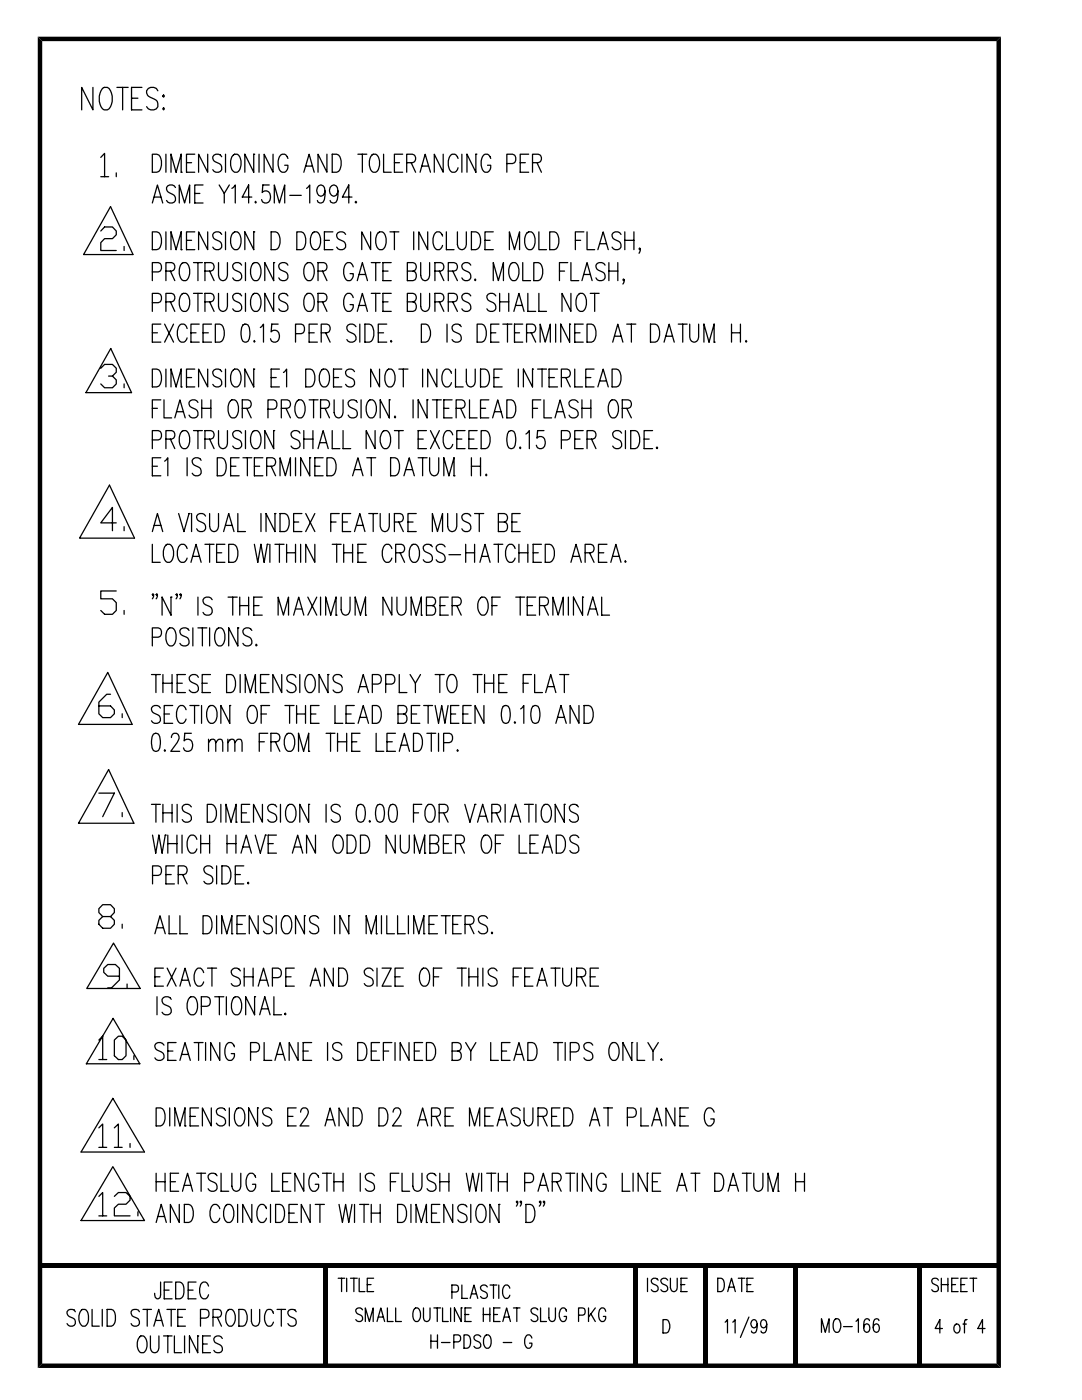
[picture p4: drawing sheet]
<svg xmlns="http://www.w3.org/2000/svg" width="216mm" height="279mm" viewBox="0 0 216 279" stroke-linecap="round" stroke-linejoin="round" font-family="sans-serif">
<g fill="none" stroke="#000" stroke-width=".25">
<path d="M18.5 17.4v4.5l-2.2-4.5v4.5M20.4 17.7l.4-.3a1.18 1.18 0 0 1 1.4 1.1 2.88 2.88 0 0 1-.8 3.4 1.18 1.18 0 0 1-1.4-1 3.4 3.4 0 0 1 .4-3.2zM23.3 17.4h2.3M24.5 17.4v4.5M26.2 19.6h1.3M28.3 17.4h-2.1v4.5h2.1M31.5 18.1a1.16 1.16 0 0 0-1.3-.7 1.16 1.16 0 0 0-.9 1.1 1.77 1.77 0 0 0 1.6 1.3 1.16 1.16 0 0 1 .5 1.7 1.16 1.16 0 0 1-1.8 .2l-.3-.4M32.6 19l.2 .2-.2 .2-.1-.2zM20.1 31.4l.8-.8v4.7M20.1 35.3h1.6M23.2 34.5v.8M30.4 30.8h.9a1.38 1.38 0 0 1 .9 1.3 2.79 2.79 0 0 1-.5 2.1l-.4 .2h-.9z"/>
<path d="M30.8 39.3h1.3M32.6 21.5l.2 .2-.2 .2-.1-.2zM33.1 30.8v3.6M34.1 34.4v-3.6l1 3.6 1.1-3.6v3.6M35 37.4a.93 .93 0 0 0-1-.5 .93 .93 0 0 0-.8 .9l.3 .5 1 .5a.95 .95 0 0 1 .3 1.6 .95 .95 0 0 1-1.6-.4M36.2 34.4h.1M37.2 32.5h1M38.9 30.8h-1.7v3.6h1.7M38.9 38.6h1M40.5 36.9h-1.6v3.6h1.6M41.4 30.8v3.6l-1.8-3.6v3.6M43.7 36.9l1 1.7"/>
<path d="M44.2 31.3a.93 .93 0 0 0-1-.6 .93 .93 0 0 0-.7 .9l.2 .5 1 .5a.93 .93 0 0 1 .5 1.2 .93 .93 0 0 1-1.1 .6l-.4-.2-.2-.3M45 30.8v3.6M45.8 36.9l-1.1 1.7v1.9M46.3 37.6l.6-.7v3.6M46.6 30.9l.2-.1a.96 .96 0 0 1 1.2 .8 2.43 2.43 0 0 1-.7 2.8 1.01 1.01 0 0 1-1.2-.9 2.55 2.55 0 0 1 .5-2.6zM50.2 39.3h-1.9l1.3-2.4v3.6M50.6 30.8h.1M50.6 30.8v3.6l-1.7-3.6v3.6M51.7 30.8v3.6M53.7 36.9h-1.2l-.2 1.5a.88 .88 0 0 1 1.5 .2 1.21 1.21 0 0 1 .1 1.3 1.21 1.21 0 0 1-1.1 .6l-.3-.2-.3-.5M54.5 30.8v3.6l-1.8-3.6v3.6M57.4 31.6a.91 .91 0 0 0-.9-.9 .91 .91 0 0 0-.9 .9 2.34 2.34 0 0 0 .7 2.8 1.04 1.04 0 0 0 1.1-1.4h-.6"/>
<path d="M57.8 39h2.3M60.6 34.4l1.1-3.6 1 3.6M61 33.1h1.3M61.2 37.6l.6-.7v3.6M64.9 38.1a.92 .92 0 0 1-.9 1.1 1.17 1.17 0 0 1-.8-1.2 1.17 1.17 0 0 1 .9-1.1l.4 .2a3.2 3.2 0 0 1 0 3.2l-.7 .2-.3-.2-.2-.3M65.2 30.8v3.6l-1.7-3.6v3.6M66.3 30.8h.9a2.1 2.1 0 0 1 .7 2.7l-.3 .7-.4 .2h-.9zM67.4 38.1a.92 .92 0 0 1-.9 1.1 1.16 1.16 0 0 1-.8-1.2 1.16 1.16 0 0 1 1-1.1l.4 .2a3.2 3.2 0 0 1 0 3.2l-.7 .2-.4-.2-.1-.3M70.2 39.3h-1.9l1.3-2.4v3.6M71.4 30.8h1.8M72.3 30.8v3.6M74.2 30.9l.3-.1a.96 .96 0 0 1 1.1 .8 2.43 2.43 0 0 1-.6 2.8 .95 .95 0 0 1-1.2-.9 2.69 2.69 0 0 1 .4-2.6z"/>
<path d="M76.5 30.8v3.6h1.6M78.7 32.5h1M80.3 30.8h-1.6v3.6h1.6M81.2 32.5h1.1a.88 .88 0 0 0 .6-.9 .88 .88 0 0 0-.6-.8h-1.1v3.6M82 32.5l.9 1.9M83.8 34.4l1-3.6 1.1 3.6M84.2 33.1h1.3M88.4 30.8v3.6l-1.7-3.6v3.6M91.4 31.6a.91 .91 0 0 0-1.4-.7 2.54 2.54 0 0 0 .2 3.5 .96 .96 0 0 0 1.2-.9M92.2 30.8v3.6M95 30.8h.1M95 30.8v3.6l-1.8-3.6v3.6"/>
<path d="M97.9 31.6a.89 .89 0 0 0-.9-.9 .89 .89 0 0 0-.9 .9 2.43 2.43 0 0 0 .7 2.8 1.04 1.04 0 0 0 1.1-1.4h-.6M101.1 32.6h1.2a.98 .98 0 0 0 .6-.9 .98 .98 0 0 0-.6-.9h-1.2v3.6M103.8 32.5h1M105.5 30.8h-1.7v3.6h1.7M106.3 32.5h1.1a.88 .88 0 0 0 .7-.9 .88 .88 0 0 0-.7-.8h-1.1v3.6M107.1 32.5l.9 1.9M20.1 46.1l.8-.8h1.5l.8 .8v.8l-.8 .7h-1.5l-.8 .8v1.6h3.1M22.1 41.2l4.4 9.6h-9.8zM24.8 49.2v.8M30.4 54.3h1.2a.98 .98 0 0 0 .6-1 .98 .98 0 0 0-.6-.9h-1.2v3.6M30.4 46.3h.9a1.38 1.38 0 0 1 .9 1.3 2.57 2.57 0 0 1-.5 2.1l-.4 .1h-.9zM30.4 40.5l1-3.6 1.1 3.6"/>
<path d="M33.1 54.1h1.1a.88 .88 0 0 0 .7-.8 .88 .88 0 0 0-.7-.9h-1.1v3.6M33.1 46.3v3.5M34 54.1l.9 1.9M34.1 49.8v-3.5l1 3.5 1.1-3.5v3.5M35.8 40.5v-3.6l1 3.6 1-3.6v3.6M36.2 49.8h.1M36.3 58.7l.3-.2a.96 .96 0 0 1 1.1 .9 2.35 2.35 0 0 1-.6 2.7 .97 .97 0 0 1-1.2-.8 2.74 2.74 0 0 1 .4-2.6zM36.3 52.6l.3-.2a.96 .96 0 0 1 1.1 .9 2.43 2.43 0 0 1-.6 2.7 .96 .96 0 0 1-1.2-.9 2.69 2.69 0 0 1 .4-2.5zM37.2 48h1M38.6 58.5h1.8M38.6 52.4h1.8M38.9 46.3h-1.7v3.5h1.7"/>
<path d="M39.5 52.4v3.6M39.5 58.5v3.6M40.9 54.1h1.2a.88 .88 0 0 0 .6-.8 .88 .88 0 0 0-.6-.9h-1.2v3.6M41.4 46.3v3.5l-1.8-3.5v3.5M41.8 54.1l.9 1.9M43.6 58.5v2.6a.93 .93 0 0 0 1 1l.4-.1 .4-.9v-2.6M43.6 52.4v2.5a.93 .93 0 0 0 1 1.1l.4-.2 .4-.9v-2.5M44.2 46.8a.93 .93 0 0 0-1-.6 .93 .93 0 0 0-.7 .9l.2 .5 1 .5a.95 .95 0 0 1 .3 1.6 .95 .95 0 0 1-1.5-.4M45 46.3v3.5M46.6 46.4l.2-.1a.96 .96 0 0 1 1.2 .8 2.32 2.32 0 0 1-.7 2.7 1.19 1.19 0 0 1-1.3-1.3 2.35 2.35 0 0 1 .6-2.1zM48.2 59.1a.93 .93 0 0 0-1-.6 .93 .93 0 0 0-.8 .9l.2 .3 .3 .4a1.44 1.44 0 0 1 1.3 1v.5a1 1 0 0 1-1.8 0M48.2 52.9a.93 .93 0 0 0-1-.5 .93 .93 0 0 0-.8 .9l.3 .5 1 .5a.95 .95 0 0 1 .3 1.5 .95 .95 0 0 1-1.6-.3"/>
<path d="M49 52.4v3.6M49 58.5v3.6M50.5 58.7l.3-.2a.97 .97 0 0 1 1.1 .9 2.35 2.35 0 0 1-.6 2.7 .97 .97 0 0 1-1.2-.8 2.74 2.74 0 0 1 .4-2.6zM50.5 52.6l.3-.2a.97 .97 0 0 1 1.1 .9 2.43 2.43 0 0 1-.6 2.7 .96 .96 0 0 1-1.2-.9 2.69 2.69 0 0 1 .4-2.5zM50.6 46.3h.1M50.6 46.3v3.5l-1.7-3.5v3.5M51 40.2l-.1 .1 .1 .2 .1-.2M54.1 46.3h.9a2.1 2.1 0 0 1 .8 2.7l-.4 .7-.4 .1h-.9zM54.6 58.5h.1M54.6 52.4h.1M54.6 52.4v3.6l-1.8-3.6v3.6M54.6 58.5v3.6l-1.8-3.6v3.6"/>
<path d="M54.7 40.5v-3.6l1.1 3.6 1-3.6v3.6M57.4 59.1a.96 .96 0 0 0-1-.6 .96 .96 0 0 0-.8 .9l.3 .5 1 .5a.97 .97 0 0 1 .3 1.6 .97 .97 0 0 1-1.6-.4M57.4 52.9a.96 .96 0 0 0-1-.5 .96 .96 0 0 0-.8 .9l.3 .5 1 .5a.96 .96 0 0 1 .3 1.6 .96 .96 0 0 1-1.6-.4M59.2 46.3h.9a2.1 2.1 0 0 1 .8 2.7l-.4 .7-.4 .1h-.9zM61.2 58.7l.2-.2a.96 .96 0 0 1 1.2 .9 2.35 2.35 0 0 1-.7 2.7 1.19 1.19 0 0 1-1.3-1.3 2.38 2.38 0 0 1 .6-2.1zM61.2 52.6l.2-.2a.96 .96 0 0 1 1.2 .9 2.43 2.43 0 0 1-.7 2.7 1.01 1.01 0 0 1-1.2-.9 2.55 2.55 0 0 1 .5-2.5zM62.4 46.4l.3-.1a.96 .96 0 0 1 1.1 .8 2.32 2.32 0 0 1-.6 2.7 .96 .96 0 0 1-1.1-.8 2.69 2.69 0 0 1 .3-2.6zM63.5 54.1h1.1a.88 .88 0 0 0 .7-.8 .88 .88 0 0 0-.7-.9h-1.1v3.6M64.3 54.1l.9 1.9M64.7 48h1M66.4 46.3h-1.7v3.5h1.7M69 46.8a.93 .93 0 0 0-1.1-.6 .93 .93 0 0 0-.7 .9l.2 .5 1.1 .5a.95 .95 0 0 1 .2 1.6 .95 .95 0 0 1-1.5-.4"/>
<path d="M70.5 59.4a.89 .89 0 0 0-.9-.9 .89 .89 0 0 0-.9 .9 2.35 2.35 0 0 0 .6 2.7 1.03 1.03 0 0 0 1.2-1.3h-.7M70.5 53.3a.89 .89 0 0 0-.9-.9 .89 .89 0 0 0-.9 .9 2.43 2.43 0 0 0 .6 2.7 1.04 1.04 0 0 0 1.2-1.4h-.7M71 40.2l-.1 .1 .1 .2 .2-.2M71.3 56l1-3.6 1 3.6M71.7 54.8h1.2M74 46.3v3.5l-1.8-3.5v3.5M74.1 58.5h1.8M74.1 52.4h1.8M75 52.4v3.6M75 58.5v3.6M75.5 46.4l.2-.1a.97 .97 0 0 1 1.2 .8 2.32 2.32 0 0 1-.6 2.7 .97 .97 0 0 1-1.2-.8 2.69 2.69 0 0 1 .4-2.6zM76.4 54.1h1"/>
<path d="M77.8 46.3h1.8M78.1 58.5h-1.7v3.6h1.7M78.1 52.4h-1.7v3.6h1.7M78.7 46.3v3.5M81.3 54.1h1.1a.88 .88 0 0 0 .7-.8 .88 .88 0 0 0-.7-.9h-1.1v3.6h1.1a1.02 1.02 0 0 0 .7-.9 1.02 1.02 0 0 0-.7-1M82.5 46.3v3.5M83.9 58.5v2.6a.93 .93 0 0 0 1.1 1l.3-.1 .4-.9v-2.6M83.9 52.4v2.5a.93 .93 0 0 0 1.1 1.1l.3-.2 .4-.9v-2.5M85.3 46.3v3.5l-1.7-3.5v3.5M86.8 54.1h1.1a.88 .88 0 0 0 .7-.8 .88 .88 0 0 0-.7-.9h-1.1v3.6M87.7 54.1l.9 1.9M88.3 47.1a.89 .89 0 0 0-.9-.9 .89 .89 0 0 0-.9 .9 2.32 2.32 0 0 0 .7 2.7 .96 .96 0 0 0 1.1-.8"/>
<path d="M89.1 46.3v3.5h1.5M89.5 54.1h1.1a.86 .86 0 0 0 .7-.8 .86 .86 0 0 0-.7-.9h-1.1v3.6M90.3 54.1l1 1.9M91.3 46.3v2.5a.93 .93 0 0 0 1 1l.4-.1 .3-.9v-2.5M93.9 59.1a.93 .93 0 0 0-1-.6 .93 .93 0 0 0-.7 .9l.1 .3 .4 .4a1.44 1.44 0 0 1 1.2 1v.5a1 1 0 0 1-1.7 0M93.9 52.9a.93 .93 0 0 0-1-.5 .93 .93 0 0 0-.7 .9l.2 .5 1 .5a.95 .95 0 0 1 .3 1.5 .95 .95 0 0 1-1.5-.3M94.1 46.3h.9a2.14 2.14 0 0 1 .6 3l-.6 .5h-.9zM94.8 55.7l-.1 .1 .1 .2 .2-.2M96.8 48h1M98.4 56v-3.6l1 3.6 1.1-3.6v3.6M98.4 46.3h-1.6v3.5h1.6M98.9 59.1a.93 .93 0 0 0-1-.6 .93 .93 0 0 0-.7 .9l.1 .3 .4 .4a1.44 1.44 0 0 1 1.2 1v.5a1 1 0 0 1-1.7 0"/>
<path d="M99.7 58.5v3.6M101.5 58.5v3.6M101.6 49.8v-3.5l1.1 3.5 1-3.5v3.5M102 52.6l.3-.2a.96 .96 0 0 1 1.1 .9 2.43 2.43 0 0 1-.6 2.7 .95 .95 0 0 1-1.2-.9 2.69 2.69 0 0 1 .4-2.5zM104.3 52.4v3.6h1.6M105.2 46.4l.3-.1a.96 .96 0 0 1 1.1 .8 2.32 2.32 0 0 1-.6 2.7 .97 .97 0 0 1-1.2-.8 2.69 2.69 0 0 1 .4-2.6zM105.3 58.5v3.6h1.6M106.5 52.4h.9a2.1 2.1 0 0 1 .8 2.7l-.4 .7-.4 .2h-.9zM107.5 46.3v3.5h1.6M107.5 58.5v3.6h1.6M109.7 46.3h.9a2.1 2.1 0 0 1 .8 2.7l-.4 .7-.4 .1h-.9zM111.6 54.1h1"/>
<path d="M113.3 52.4h-1.7v3.6M113.9 58.5v3.6l-1.8-3.6v3.6M113.9 52.4v3.6h1.6M114.8 48h1.1M115.5 58.7l.2-.2a.96 .96 0 0 1 1.2 .9 2.35 2.35 0 0 1-.7 2.7 1.19 1.19 0 0 1-1.3-1.3 2.38 2.38 0 0 1 .6-2.1zM116.1 56l1-3.6 1.1 3.6M116.5 46.3h-1.7v3.5M116.5 54.8h1.3M117.1 46.3v3.5h1.6M117.8 58.5h1.7M118.7 58.5v3.6M119.3 49.8l1.1-3.5 1 3.5"/>
<path d="M119.7 48.6h1.3M120.7 52.9a.95 .95 0 0 0-1-.5 .95 .95 0 0 0-.8 .9l.3 .5 1 .5a.96 .96 0 0 1 .3 1.6 .96 .96 0 0 1-1.6-.4M121.5 54.1h1.8M121.5 52.4v3.6M123.3 52.4v3.6M123.9 46.8a.93 .93 0 0 0-1-.6 .93 .93 0 0 0-.8 .9l.3 .5 1 .5a.95 .95 0 0 1 .3 1.6 .95 .95 0 0 1-1.6-.4M124.5 55.8l-.1 .2-.1-.2 .1-.1a.79 .79 0 0 1-.1 1M124.7 48h1.8M124.7 46.3v3.5M126.5 46.3v3.5M127.8 49.7l-.2 .1-.1-.1 .1-.2a.85 .85 0 0 1-.1 1M20.1 73.5l.8-.8h1.5l.8 .8v.8l-.8 .8h-.7"/>
<path d="M22.1 69.6l4.1 8.8h-9.1zM22.4 75.1l.8 .7v.8l-.8 .8h-1.5l-.8-.8M24.8 76.6v.8M30.4 73.7h.9a1.38 1.38 0 0 1 .9 1.3 2.57 2.57 0 0 1-.5 2l-.4 .2h-.9zM30.4 60.4h1.2a.98 .98 0 0 0 .6-.9 .98 .98 0 0 0-.6-1h-1.2v3.6M30.4 66.4h1M32.1 79.8h-1.7v3.6M32.1 64.7h-1.7v3.6h1.7M32.7 79.8v3.6h1.5M32.9 64.7l1.7 3.6M33.1 60.2h1.1a.88 .88 0 0 0 .7-.8 .88 .88 0 0 0-.7-.9h-1.1v3.6M33.1 73.7v3.5"/>
<path d="M34 60.2l.9 1.9M34.1 77.2v-3.5l1 3.5 1.1-3.5v3.5M34.6 64.7l-1.7 3.6M36.2 77.2h.1M37.2 75.4h1M37.3 65.6a.91 .91 0 0 0-1.4-.7 2.52 2.52 0 0 0 .3 3.4 .97 .97 0 0 0 1.1-.9M38.1 66.4h1M38.9 73.7h-1.7v3.5h1.7M39.8 64.7h-1.7v3.6h1.7M40.3 79.8v3.6M40.5 66.4h1.1M40.9 60.2h1.2a.88 .88 0 0 0 .6-.8 .88 .88 0 0 0-.6-.9h-1.2v3.6"/>
<path d="M41.4 73.7v3.5l-1.8-3.5v3.5M41.8 60.2l.9 1.9M42.1 79.8v3.6M42.2 64.7h-1.7v3.6h1.7M43 64.7h.9a1.43 1.43 0 0 1 .8 1.4 1.99 1.99 0 0 1-.8 2.2h-.9zM44.2 74.2a.93 .93 0 0 0-1-.6 .93 .93 0 0 0-.7 .9l.2 .5 1 .5a.95 .95 0 0 1 .3 1.6 .95 .95 0 0 1-1.5-.4M45 73.7v3.5M46 80l.3-.2a.97 .97 0 0 1 1.2 .8 2.43 2.43 0 0 1-.7 2.8 .96 .96 0 0 1-1.2-.9 2.69 2.69 0 0 1 .4-2.5zM46.6 73.8l.2-.1a.96 .96 0 0 1 1.2 .8 2.32 2.32 0 0 1-.7 2.7 1.19 1.19 0 0 1-1.3-1.3 2.35 2.35 0 0 1 .6-2.1zM48.5 64.9l.4-.2 .6 .2a3.6 3.6 0 0 1 0 3.2l-.4 .2-.6-.2a3.6 3.6 0 0 1 0-3.2zM50.6 73.7h.1M50.6 73.7v3.5l-1.7-3.5v3.5"/>
<path d="M50.8 67.9l-.2 .2 .2 .2 .1-.2M51.9 65.4l.7-.7v3.6M54.1 75.4h1M55.5 64.7h-1.3l-.1 1.6a.98 .98 0 0 1 1.3-.3 .98 .98 0 0 1 .4 1.3 .91 .91 0 0 1-.8 1 .91 .91 0 0 1-1-.7M55.8 73.7h-1.7v3.5h1.7M56.6 74.3l.6-.6v3.5M59 66.6h1.1l.4-.2a1.06 1.06 0 0 0-.4-1.7h-1.1v3.6M59.4 80l.2-.2a.96 .96 0 0 1 1.1 .8 2.43 2.43 0 0 1-.6 2.8 .95 .95 0 0 1-1.1-.9 2.69 2.69 0 0 1 .4-2.5zM61 73.7h.9a2.1 2.1 0 0 1 .8 2.7l-.4 .6-.4 .2h-.9zM61.7 79.8h1.8M61.7 66.4h1M62.6 79.8v3.6"/>
<path d="M63.3 64.7h-1.6v3.6h1.6M63.5 60.2h1.1a.88 .88 0 0 0 .7-.8 .88 .88 0 0 0-.7-.9h-1.1v3.6M64.1 66.4h1.1a.9 .9 0 0 0 .7-.8 .9 .9 0 0 0-.7-.9h-1.1v3.6M64.2 73.8l.3-.1a.96 .96 0 0 1 1.1 .8 2.32 2.32 0 0 1-.6 2.7 .96 .96 0 0 1-1.2-.8 2.69 2.69 0 0 1 .4-2.6zM64.3 60.2l.9 1.9M65 66.4l.9 1.9M66.5 75.4h1.1M66.7 79.8v2.5a.93 .93 0 0 0 1 1.1l.4-.2 .4-.9v-2.5M68.2 73.7h-1.7v3.5h1.7M70.7 74.2a.93 .93 0 0 0-1-.6 .93 .93 0 0 0-.7 .9l.2 .5 1 .5a.95 .95 0 0 1 .3 1.6 .95 .95 0 0 1-1.5-.4M71 65.2a.95 .95 0 0 0-1-.5 .95 .95 0 0 0-.8 .9l.1 .3 .4 .4a1.52 1.52 0 0 1 1.3 1 .96 .96 0 0 1-.7 1 .96 .96 0 0 1-1.1-.5M71.3 62.1l1-3.6 1 3.6"/>
<path d="M71.7 61h1.2M71.8 64.7v3.6M72.1 79.8v3.6M72.8 64.7h.9a1.43 1.43 0 0 1 .9 1.4 1.99 1.99 0 0 1-.9 2.2h-.9zM73.6 80l.2-.2a.96 .96 0 0 1 1.2 .8 2.43 2.43 0 0 1-.7 2.8 .95 .95 0 0 1-1.1-.9 2.69 2.69 0 0 1 .4-2.5zM75.5 66.4h1M75.7 73.7v3.5l-1.7-3.5v3.5M76.4 60.2h1M77.2 64.7h-1.7v3.6h1.7M77.3 73.8l.3-.1a.96 .96 0 0 1 1.1 .8 2.32 2.32 0 0 1-.6 2.7 .96 .96 0 0 1-1.2-.8 2.69 2.69 0 0 1 .4-2.6zM77.7 79.8h.1M77.7 79.8v3.6l-1.8-3.6v3.6"/>
<path d="M78.1 67.9l-.2 .2 .2 .2 .1-.2M79.6 73.7h1.8M80.5 73.7v3.5M81.3 60.2h1.1a.88 .88 0 0 0 .7-.8 .88 .88 0 0 0-.7-.9h-1.1v3.6h1.1a1.01 1.01 0 0 0 .7-.9 1.01 1.01 0 0 0-.7-1M82.4 79.8v3.6M84.1 64.7h.9a1.83 1.83 0 0 1 .9 2.2 1.55 1.55 0 0 1-.9 1.4h-.9zM84.3 73.7v3.5M85.2 79.8h.1M85.2 79.8v3.6l-1.8-3.6v3.6M86.3 79.8h1.8M86.8 60.2h1.1a.88 .88 0 0 0 .7-.8 .88 .88 0 0 0-.7-.9h-1.1v3.6M87.2 73.7v3.5l-1.9-3.5v3.5"/>
<path d="M87.2 79.8v3.6M87.7 60.2l.9 1.9M89.2 64.7v3.6M89.5 60.2h1.1a.86 .86 0 0 0 .7-.8 .86 .86 0 0 0-.7-.9h-1.1v3.6M90.1 74.5a.89 .89 0 0 0-.9-.9 .89 .89 0 0 0-.9 .9 2.32 2.32 0 0 0 .6 2.7 .96 .96 0 0 0 1.2-.8M90.2 79.8h-1.6v3.6h1.6M90.3 60.2l1 1.9M90.9 73.7v3.5h1.5M92 65.2a.96 .96 0 0 0-1-.5 .96 .96 0 0 0-.8 .9l.3 .5 1 .5a.95 .95 0 0 1 .4 1.4 .95 .95 0 0 1-1.4 .1l-.3-.3M93 73.7v2.5a.93 .93 0 0 0 1.1 1l.3-.2 .4-.8v-2.5M93.7 79.8v3.6h1.5M95.2 64.7h.9a1.43 1.43 0 0 1 .9 1.4 1.99 1.99 0 0 1-.9 2.2h-.9z"/>
<path d="M95.9 73.7h.9a2.1 2.1 0 0 1 .7 2.7l-.3 .6-.4 .2h-.9zM97.5 79.8h-1.6v3.6h1.6M97.9 66.4h1M98.6 75.4h1M99.6 64.7h-1.7v3.6h1.7M99.7 60.2h1.8M100.2 73.7h-1.6v3.5h1.6M100.3 64.7h1.9M101.1 79.8h.9a2.1 2.1 0 0 1 .8 2.7l-.4 .7-.4 .2h-.9zM101.3 64.7v3.6M102.5 62.1l1-3.6 1.1 3.6M102.7 66.4h1"/>
<path d="M102.9 61h1.3M103.4 73.7v3.5M104.3 64.7h-1.6v3.6h1.6M105.1 66.4h1.2a.9 .9 0 0 0 .6-.8 .9 .9 0 0 0-.6-.9h-1.2v3.6M106 66.4l.9 1.9M106.3 73.7h.1M106.3 73.7v3.5l-1.9-3.5v3.5M107.3 73.7h1.8M107.8 68.3v-3.6l1 3.6 1-3.6v3.6M107.9 79.8h-1.6v3.6M108.2 73.7v3.5M108.5 79.8v3.6h1.6"/>
<path d="M109.6 75.4h1M110.9 64.7v3.6M111.3 73.7h-1.7v3.5h1.7M112 75.4h1.2a.88 .88 0 0 0 .6-.9 .88 .88 0 0 0-.6-.8h-1.2v3.5M112.9 75.4l.9 1.8M113.7 64.7h.1M113.7 64.7v3.6l-1.8-3.6v3.6M114.7 73.7v3.5h1.5M114.7 66.4h1M116.1 79.8v3.6M116.4 64.7h-1.7v3.6h1.7M116.9 75.4h1"/>
<path d="M117.1 64.7h.9a1.43 1.43 0 0 1 .9 1.4 1.99 1.99 0 0 1-.9 2.2h-.9zM117.9 79.8v3.6M118.5 73.7h-1.6v3.5h1.6M119.3 77.2l1.1-3.5 1 3.5M119.7 76h1.3M121.9 80l.2-.2a.96 .96 0 0 1 1.2 .8 2.43 2.43 0 0 1-.7 2.8 .95 .95 0 0 1-1.1-.9 2.69 2.69 0 0 1 .4-2.5zM122.1 73.7h.9a2.1 2.1 0 0 1 .8 2.7l-.4 .6-.4 .2h-.9zM122.3 68.3l1-3.6 1 3.6M122.6 67.1h1.3M125.1 64.7h1.8M126 64.7v3.6M129.8 64.7h.9a1.43 1.43 0 0 1 .9 1.4 1.99 1.99 0 0 1-.9 2.2h-.9z"/>
<path d="M132.5 68.3l1-3.6 1 3.6M132.9 67.1h1.3M135.3 64.7h1.8M136.2 64.7v3.6M137.6 64.7v2.6a.93 .93 0 0 0 1 1l.4-.2 .4-.8v-2.6M140.5 68.3v-3.6l1 3.6 1-3.6v3.6M142.5 68.3h.1M146 66.4h1.7M146 64.7v3.6M147.7 64.7v3.6M148.9 67.9l-.1 .2 .1 .2 .1-.2M21.8 96.8l5 10.6h-10.9z"/>
<path d="M30.4 87.8h1.2a.98 .98 0 0 0 .6-.9 .98 .98 0 0 0-.6-1h-1.2v3.6M30.4 81.5h1M30.4 93h1M32.1 91.4h-1.7v3.6h1.7M32.9 92l.6-.6v3.6M33.1 87.6h1.1a.88 .88 0 0 0 .7-.8 .88 .88 0 0 0-.7-.9h-1.1v3.6M34 87.6l.9 1.9M34.9 83.4l1-3.6 1.1 3.6M35.3 82.2h1.3M36.3 86.1l.3-.2a.96 .96 0 0 1 1.1 .9 2.35 2.35 0 0 1-.6 2.7 .97 .97 0 0 1-1.2-.8 2.74 2.74 0 0 1 .4-2.6zM37.3 91.4v3.6M38.6 85.9h1.8"/>
<path d="M39.5 80.3a.93 .93 0 0 0-1-.5 .93 .93 0 0 0-.8 .8l.3 .6 1 .5a.95 .95 0 0 1 .3 1.5 .95 .95 0 0 1-1.6-.4M39.5 85.9v3.6M40.1 91.9a.93 .93 0 0 0-1-.6 .93 .93 0 0 0-.7 .9l.2 .5 1 .5a.96 .96 0 0 1 .3 1.6 .96 .96 0 0 1-1.5-.4M40.3 81.5h1.8M40.9 87.6h1.2a.88 .88 0 0 0 .6-.8 .88 .88 0 0 0-.6-.9h-1.2v3.6M41.8 87.6l.9 1.9M43.3 91.4h.9a1.75 1.75 0 0 1 .9 2.2 1.43 1.43 0 0 1-.9 1.4h-.9zM43.6 85.9v2.6a.93 .93 0 0 0 1 1l.4-.1 .4-.9v-2.6M46 93h1.1M47.7 91.4h-1.7v3.6h1.7M48.2 86.4a.93 .93 0 0 0-1-.5 .93 .93 0 0 0-.8 .9l.3 .5 1 .5a.96 .96 0 0 1 .3 1.6 .96 .96 0 0 1-1.6-.4M48.3 81.5h1.2a.88 .88 0 0 0 .6-.9 .88 .88 0 0 0-.6-.8h-1.2v3.6"/>
<path d="M48.5 91.4h1.7M49 85.9v3.6M49.2 81.5l.9 1.9M49.4 91.4v3.6M50.5 86.1l.3-.2a.97 .97 0 0 1 1.1 .9 2.35 2.35 0 0 1-.6 2.7 .97 .97 0 0 1-1.2-.8 2.74 2.74 0 0 1 .4-2.6zM50.8 93h1M52.5 91.4h-1.7v3.6h1.7M53.2 93h1.2a.88 .88 0 0 0 .6-.8 .88 .88 0 0 0-.6-.8h-1.2v3.6M53.5 81.7h1.1a.98 .98 0 0 0 .7-1 .98 .98 0 0 0-.7-.9h-1.1v3.6M54.1 93l.9 2M54.6 85.9h.1M54.6 85.9v3.6l-1.8-3.6v3.6"/>
<path d="M55.9 95v-3.6l1 3.6 1.1-3.6v3.6M56.1 81.5h1.2a.88 .88 0 0 0 .7-.9 .88 .88 0 0 0-.7-.8h-1.2v3.6M57.1 81.5l.9 1.9M59 91.4v3.6M59.9 86.4a.93 .93 0 0 0-1.1-.5 .93 .93 0 0 0-.7 .9l.2 .5 1.1 .5a.96 .96 0 0 1 .2 1.6 .96 .96 0 0 1-1.5-.4M60.6 85.9v3.6M60.6 87.6h1.8M61.8 91.4h.1M61.8 91.4v3.6l-1.8-3.6v3.6M62.4 85.9v3.6M62.8 93h1M63.5 89.5l1-3.6 1 3.6"/>
<path d="M63.8 88.3h1.3M64 81.5h1.1a.88 .88 0 0 0 .7-.9 .88 .88 0 0 0-.7-.8h-1.1v3.6M64.5 91.4h-1.7v3.6h1.7M64.9 81.5l.8 1.9M65.2 91.4h1a1.75 1.75 0 0 1 .9 2.2 1.43 1.43 0 0 1-.9 1.4h-1zM66.3 85.9v3.6h1.5M68.5 85.9v3.6h1.5M70.4 95l1-3.6 1 3.6M70.7 93.7h1.4M71.3 80.3a.95 .95 0 0 0-1.1-.5 .95 .95 0 0 0-.7 .8l.2 .6 1 .5a.96 .96 0 0 1 .3 1.5 .96 .96 0 0 1-1.5-.4M73.2 91.4h1.8M74.1 91.4v3.6"/>
<path d="M74.8 85.9v3.6l-1.7-3.6v3.6M76.4 86.1l.3-.2a.96 .96 0 0 1 1.1 .9 2.35 2.35 0 0 1-.6 2.7 .96 .96 0 0 1-1.2-.8 2.48 2.48 0 0 1 .4-2.6zM77.9 91.4h.9a1.75 1.75 0 0 1 .9 2.2 1.43 1.43 0 0 1-.9 1.4h-.9zM78.7 85.9h1.8M78.8 83l-.1 .2 .1 .2 .2-.2M79.6 85.9v3.6M80.6 95l1.1-3.6 1 3.6M81 93.7h1.3M83.4 87.6h1.1M83.4 91.4h1.8M84.3 91.4v3.6M85.1 85.9h-1.7v3.6h1.7"/>
<path d="M85.7 91.4v2.5a.93 .93 0 0 0 .5 .9 .93 .93 0 0 0 1 0l.3-.9v-2.5M85.9 85.9l1.8 3.6M87.7 85.9l-1.8 3.6M88.6 81.5h1M88.6 95v-3.6l1 3.6 1-3.6v3.6M90.3 86.8a.89 .89 0 0 0-.8-.9 .89 .89 0 0 0-.9 .9 2.35 2.35 0 0 0 .6 2.7 .96 .96 0 0 0 1.1-.8M90.6 95h.1M91 81.5h1.2a.88 .88 0 0 0 .6-.9 .88 .88 0 0 0-.6-.8h-1.2v3.6M91.1 87.6h1.1M91.9 81.5l.9 1.9M92.8 85.9h-1.7v3.6h1.7M93.6 87.6h1"/>
<path d="M94.1 91.4v3.6M94.1 93h1.8M95.2 85.9h-1.6v3.6h1.6M95.9 81.5h1M95.9 91.4v3.6M96 85.9h.9a1.43 1.43 0 0 1 .9 1.4 2.01 2.01 0 0 1-.9 2.2h-.9zM97 94.6l-.1 .2 .1 .2 .2-.2M98.3 83.4l1-3.6 1 3.6M98.7 82.2h1.2M101.5 86.1l.4-.2 .6 .2a3.6 3.6 0 0 1 0 3.3l-.3 .1-.7-.1a3.6 3.6 0 0 1 0-3.3zM103.8 89.2l-.1 .2 .1 .1 .1-.1M104.9 86.6l.7-.7v3.6"/>
<path d="M106.3 81.5h1M108.5 85.9h-1.2l-.2 1.6a.88 .88 0 0 1 1.6 .1 1.21 1.21 0 0 1 .1 1.3 1.21 1.21 0 0 1-1.1 .6l-.4-.1-.3-.5M110.7 83.4l1.1-3.6 1 3.6M111.1 82.2h1.3M112 87.8h1.2a.98 .98 0 0 0 .6-.9 .98 .98 0 0 0-.6-1h-1.2v3.6M114.7 87.6h1M115.4 80.3a.95 .95 0 0 0-1.1-.5 .95 .95 0 0 0-.8 .8l.2 .4 .3 .3a1.52 1.52 0 0 1 1.4 1 .95 .95 0 0 1-.7 1.1 .95 .95 0 0 1-1.2-.6M116.1 81.5h1.8M116.4 85.9h-1.7v3.6h1.7M117.1 87.6h1.2a.88 .88 0 0 0 .6-.8 .88 .88 0 0 0-.6-.9h-1.2v3.6M118 87.6l.9 1.9M124 86.4a.93 .93 0 0 0-1-.5 .93 .93 0 0 0-.7 .9l.2 .5 1 .5a.96 .96 0 0 1 .3 1.6 .96 .96 0 0 1-1.5-.4"/>
<path d="M124.2 81.5h1.1a.88 .88 0 0 0 .7-.9 .88 .88 0 0 0-.7-.8h-1.1v3.6M124.8 85.9v3.6M125.1 81.5l.9 1.9M125.9 85.9h.8a1.43 1.43 0 0 1 .9 1.4 2.01 2.01 0 0 1-.9 2.2h-.8zM128.5 87.6h1M130.2 85.9h-1.7v3.6h1.7M131.1 89.2l-.1 .2 .1 .1 .1-.1M23.2 117.9h-3.1v1.6h2.3l.8 .8v1.5l-.8 .8h-1.5l-.8-.8M23.2 104.4h-3.1l2.3-3.1v4.6M24.8 105.1v.8M30.4 106.1l1-3.6 1.1 3.6M30.4 108.6v3.6h1.6"/>
<path d="M30.6 118.7l-.1 .1-.1-.1 .1-.2a.79 .79 0 0 1-.1 1M30.8 104.9h1.3M31.4 118.7l-.1 .1-.1-.1 .1-.2a.79 .79 0 0 1-.1 1M33.1 108.8l.3-.2a.96 .96 0 0 1 1.1 .9 2.35 2.35 0 0 1-.6 2.7 .96 .96 0 0 1-1.2-.8 2.74 2.74 0 0 1 .4-2.6zM34.1 119.2h.1M34.1 119.2v3.6l-1.8-3.6v3.6M35.4 118.7l-.1 .1-.2-.1 .2-.2a.79 .79 0 0 1-.2 1M35.6 102.5l1.1 3.6 1-3.6M36.2 118.7l-.2 .1-.1-.1 .1-.2a.79 .79 0 0 1-.1 1M37.3 109.5a.91 .91 0 0 0-1.4-.7 2.52 2.52 0 0 0 .3 3.4 .97 .97 0 0 0 1.1-.8M37.7 102.5h.1M38.1 112.2l1-3.6 1 3.6"/>
<path d="M38.2 102.5v3.6M38.5 111h1.3M39.5 119.2v3.6M40.9 108.6h1.8M41 103a.93 .93 0 0 0-1-.5 .93 .93 0 0 0-.8 .8l.3 .5 1 .6a.95 .95 0 0 1 .3 1.5 .95 .95 0 0 1-1.6-.4M41.8 102.5v2.5a.93 .93 0 0 0 1 1.1l.4-.2 .4-.9v-2.5M41.8 108.6v3.6M42.3 119.7a.95 .95 0 0 0-1-.6 .95 .95 0 0 0-.8 .9l.3 .5 1 .5a.93 .93 0 0 1 .5 1.2 .93 .93 0 0 1-1.2 .6l-.3-.2-.3-.4M43.2 110.3h1M44.6 106.1l1-3.6 1.1 3.6M44.9 108.6h-1.7v3.6h1.7M45 104.9h1.3"/>
<path d="M45.5 119.2h1.8M45.6 108.6h1a1.43 1.43 0 0 1 .9 1.4 2.01 2.01 0 0 1-.9 2.2h-1zM46.4 119.2v3.6M47.5 102.5v3.6h1.5M47.8 119.2v3.6M49.6 119.2v3.6M50.8 108.6l.6 3.6 .7-3.6 .6 3.6 .6-3.6M52.1 102.5v3.6M52.3 119.2h-1.7v3.6h1.7M53.3 108.6h.1M53.8 108.6v3.6M54.9 102.5h.1"/>
<path d="M54.9 108.6h1.8M54.9 102.5v3.6l-1.8-3.6v3.6M55.8 108.6v3.6M55.9 102.5h.9a2.1 2.1 0 0 1 .8 2.7l-.4 .7-.4 .2h-.9zM57.2 110.3h1.8M57.2 108.6v3.6M58.6 104.2h1M59 108.6v3.6M60 108.6v3.6M60.2 102.5h-1.6v3.6h1.6M61 102.5l1.8 3.6M61.4 119.2l1.8 3.6"/>
<path d="M62.8 108.6v3.6l-1.8-3.6v3.6M62.8 102.5l-1.8 3.6M63.2 119.2l-1.8 3.6M64 119.2v3.6M66 104.2h1.1M66.3 108.6h1.8M67.2 108.6v3.6M67.7 102.5h-1.7v3.6M68.1 119.2v2.5a.93 .93 0 0 0 1 1.1l.4-.2 .3-.9v-2.5M68.3 104.2h1M68.6 110.3h1.8M68.6 108.6v3.6"/>
<path d="M70 102.5h-1.7v3.6h1.7M70.4 108.6v3.6M70.7 106.1l1.1-3.6 1 3.6M71.2 104.9h1.2M71.4 110.3h1M73.1 108.6h-1.7v3.6h1.7M73.6 102.5h1.8M74.5 102.5v3.6M75.9 102.5v2.5a.94 .94 0 0 0 .4 .9 .94 .94 0 0 0 1 0l.4-.9v-2.5M78.2 119.2v3.6l-1.8-3.6v3.6M78.2 109.5a.89 .89 0 0 0-.9-.9 .89 .89 0 0 0-.9 .9 2.35 2.35 0 0 0 .6 2.7 .96 .96 0 0 0 1.2-.8M78.7 104.2h1.1a.88 .88 0 0 0 .7-.9 .88 .88 0 0 0-.7-.8h-1.1v3.6"/>
<path d="M79 110.3h1.1a.88 .88 0 0 0 .6-.8 .88 .88 0 0 0-.6-.9h-1.1v3.6M79.2 119.2v2.5a.93 .93 0 0 0 1 1.1l.4-.2 .3-.4 .1-.5v-2.5M79.6 104.2l.9 1.9M79.8 110.3l.9 1.9M81.4 104.2h1M82.2 108.8l.2-.2a.96 .96 0 0 1 1.2 .9 2.35 2.35 0 0 1-.7 2.7 .96 .96 0 0 1-1.1-.8 2.74 2.74 0 0 1 .4-2.6zM83.1 102.5h-1.7v3.6h1.7M86.3 109.1a.95 .95 0 0 0-1.1-.5 .95 .95 0 0 0-.7 .9l.2 .5 1 .5a.97 .97 0 0 1 .3 1.6 .97 .97 0 0 1-1.5-.4M86.3 106.1v-3.6l1 3.6 1-3.6v3.6M88.8 109.1a.93 .93 0 0 0-1-.5 .93 .93 0 0 0-.8 .9l.3 .5 .2 .2a1.44 1.44 0 0 1 1.3 1v.5a1 1 0 0 1-1.8 0M89.3 102.5v2.5a.92 .92 0 0 0 .4 .9 .92 .92 0 0 0 1.1 0l.3-.9v-2.5M89.5 119.2h-1.7v3.6h1.7"/>
<path d="M89.6 110.7h2.3M92.9 110.3h1.8M92.9 108.6v3.6M93.9 103a.93 .93 0 0 0-1-.5 .93 .93 0 0 0-.7 .8l.2 .5 1 .6a.95 .95 0 0 1 .3 1.5 .95 .95 0 0 1-1.5-.4M94.7 108.6v3.6M94.7 102.5h1.8M95.6 102.5v3.6M95.8 112.2l1-3.6 1 3.6M95.9 119.3l.2-.1a.96 .96 0 0 1 1.2 .8 2.43 2.43 0 0 1-.7 2.8 1.01 1.01 0 0 1-1.1-.9 2.55 2.55 0 0 1 .4-2.6zM96.1 111h1.3M98.6 108.6h1.7M99.4 104.2h1.2a.88 .88 0 0 0 .7-.9 .88 .88 0 0 0-.7-.8h-1.2v3.6h1.2a1.02 1.02 0 0 0 .7-1 1.02 1.02 0 0 0-.7-.9"/>
<path d="M99.4 108.6v3.6M99.8 119.2h-1.6v3.6M102.2 104.2h1M102.8 109.5a.89 .89 0 0 0-.9-.9 .89 .89 0 0 0-.9 .9 2.35 2.35 0 0 0 .6 2.7 .96 .96 0 0 0 1.2-.8M102.9 119.2h1.8M103.5 110.3h1.8M103.5 108.6v3.6M103.8 102.5h-1.6v3.6h1.6M103.8 119.2v3.6M105.3 108.6v3.6M106.4 110.3h1M106.9 119.2h-1.7v3.6h1.7"/>
<path d="M108 108.6h-1.6v3.6h1.6M108.8 108.6h.9a2.13 2.13 0 0 1 .6 3.1l-.2 .4-.4 .1h-.9zM113.4 119.2v3.6M113.9 112.2l1-3.6 1.1 3.6M114.3 111h1.3M116.2 119.2h.1M116.2 119.2v3.6l-1.8-3.6v3.6M116.8 110.3h1.1a.88 .88 0 0 0 .6-.8 .88 .88 0 0 0-.6-.9h-1.1v3.6M117.6 110.3l.9 1.9M119.4 110.3h1.1M120.1 119.2v3.6h1.5M121.1 108.6h-1.7v3.6h1.7"/>
<path d="M121.9 112.2l1-3.6 1 3.6M122.3 111h1.2M124.8 111.9l-.1 .2 .1 .1 .1-.1M21.5 134.2l4.9 10.4h-10.7zM22.1 138.6h-.8l-1.6 1.5v2.4l.8 .7h1.6l.7-.7v-.8l-.7-.8h-2.4M24.8 121.8v.8M30.2 134.6h1.8M30.4 127.2h1.2a.98 .98 0 0 0 .6-1 .98 .98 0 0 0-.6-.9h-1.2v3.6M31.1 134.6v3.6M32.5 134.6v3.6M32.5 136.4h1.8M33.6 125.5l.3-.2a.96 .96 0 0 1 1.1 .9 2.35 2.35 0 0 1-.6 2.7 .96 .96 0 0 1-1.2-.8 2.74 2.74 0 0 1 .4-2.6z"/>
<path d="M34.3 134.6v3.6M35.3 136.4h1.1M37 134.6h-1.7v3.6h1.7M37.7 125.8a.96 .96 0 0 0-1-.5 .96 .96 0 0 0-.8 .9l.3 .5 1 .5a.97 .97 0 0 1 .3 1.6 .97 .97 0 0 1-1.6-.4M38.5 125.3v3.6M39.5 125.3h1.8M39.6 135.2a.95 .95 0 0 0-1.1-.6 .95 .95 0 0 0-.7 .9 1.52 1.52 0 0 0 1.3 1 .93 .93 0 0 1 .4 1.4 .93 .93 0 0 1-1.4 .1l-.3-.3M40.3 136.4h1.1M40.4 125.3v3.6M41.8 125.3v3.6M42 134.6h-1.7v3.6h1.7M43.3 125.5l.3-.2a.96 .96 0 0 1 1.1 .9 2.35 2.35 0 0 1-.6 2.7 .96 .96 0 0 1-1.1-.8 2.74 2.74 0 0 1 .3-2.6z"/>
<path d="M45.2 134.6h.9a1.86 1.86 0 0 1 .9 2.3 1.43 1.43 0 0 1-.9 1.3h-.9zM47.5 125.3h.1M47.5 125.3v3.6l-1.9-3.6v3.6M47.8 120.9h1.8M47.9 134.6v3.6M48.9 138.2v-3.6l1.1 3.6 1-3.6v3.6M50.2 125.8a.93 .93 0 0 0-1-.5 .93 .93 0 0 0-.7 .9l.2 .5 1 .5a.96 .96 0 0 1 .3 1.5 .96 .96 0 0 1-1.5-.3M50.6 120.9h1.1M51 138.2h.1M51.1 128.6l-.1 .1 .1 .2 .2-.2M52 136.4h1M53.7 134.6h-1.7v3.6h1.7"/>
<path d="M55.5 122.8v-3.6l1.1 3.6 1-3.6v3.6M56.2 134.6v3.6l-1.8-3.6v3.6M58.6 122.8l1-3.6 1 3.6M59 121.5h1.2M59.1 135.2a.95 .95 0 0 0-1.1-.6 .95 .95 0 0 0-.8 .9l.3 .5 1 .5a.95 .95 0 0 1 .4 1.4 .95 .95 0 0 1-1.4 .1l-.3-.3M59.8 134.6v3.6M61.3 134.8l.3-.2a1.01 1.01 0 0 1 1.2 .9 2.24 2.24 0 0 1-.7 2.7 .96 .96 0 0 1-1.1-.8 2.8 2.8 0 0 1 .3-2.6zM65 122.8v-3.6l1 3.6 1.1-3.6v3.6M65.4 134.6h.1M65.4 134.6v3.6l-1.7-3.6v3.6M67.1 122.8h.1M68.3 135.2a.94 .94 0 0 0-1.1-.6 .94 .94 0 0 0-.7 .9l.2 .5 1.1 .5a.91 .91 0 0 1 .5 .9 .91 .91 0 0 1-.7 .8h-.5l-.4-.2-.2-.3"/>
<path d="M70.9 122.8v-3.6l1 3.6 1-3.6v3.6M71.5 138.2l1-3.6 1 3.6M71.8 137h1.4M72.9 122.8h.1M74.3 136.5h1.1a1.01 1.01 0 0 0 .7-.9 1.01 1.01 0 0 0-.7-1h-1.1v3.6M77 136.5h1.1a1.01 1.01 0 0 0 .7-.9 1.01 1.01 0 0 0-.7-1h-1.1v3.6M79.7 134.6v3.6h1.5M81.8 134.6l1.1 1.8M82 122.8v-3.6l1.1 3.6 1-3.6v3.6M83.9 134.6l-1 1.8v1.8M84.1 122.8h.1M85.1 120.9h1.2a.88 .88 0 0 0 .6-.9 .88 .88 0 0 0-.6-.8h-1.2v3.6h1.2a1.02 1.02 0 0 0 .6-1 1.02 1.02 0 0 0-.6-.9"/>
<path d="M86.8 134.6h1.8M87.8 134.6v3.6M87.8 120.9h1M89.7 134.8l.2-.2a.95 .95 0 0 1 1.2 .9 2.32 2.32 0 0 1-.7 2.7 .96 .96 0 0 1-1.1-.8 2.8 2.8 0 0 1 .4-2.6zM90.2 120.9h1.2a.88 .88 0 0 0 .6-.9 .88 .88 0 0 0-.6-.8h-1.2v3.6M91.1 120.9l.9 1.9M94.4 134.6h1.8M95.3 134.6v3.6M96.7 136.4h1.8M96.7 134.6v3.6M98.2 120.9h1M98.5 134.6v3.6"/>
<path d="M99.5 136.4h1M101.2 134.6h-1.7v3.6h1.7M104.4 136.4h1M105.2 120.9h1.1M106 134.6h-1.6v3.6M106.7 134.6v3.6h1.5M107.7 120.9h1.1a.88 .88 0 0 0 .6-.9 .88 .88 0 0 0-.6-.8h-1.1v3.6M108.5 120.9l.9 1.9M108.9 138.2l1-3.6 1 3.6M109.3 137h1.2M110.3 122.8v-3.6l1.1 3.6 1-3.6v3.6M111.7 134.6h1.8"/>
<path d="M112.6 134.6v3.6M117.3 122.8l1-3.6 1 3.6M117.6 121.5h1.3M19.7 158.3h3.1l-2.3 4.7M21.7 153.6l5 10.7h-11zM24.4 142.5v.7M30.6 146.5l.4-.2 .6 .2a3.6 3.6 0 0 1 0 3.3l-.4 .1-.6-.1a3.6 3.6 0 0 1 0-3.3zM32 141.3a.93 .93 0 0 0-1-.5 .93 .93 0 0 0-.8 .8l.3 .6 1 .5a.95 .95 0 0 1 .3 1.5 .95 .95 0 0 1-1.6-.4M32.8 142.5h1M32.9 149.6l-.1 .2 .1 .1 .1-.1M34.2 147.2a.88 .88 0 0 1 .5-.9h.5a1.14 1.14 0 0 1 .1 1.9l-1.2 1.7h1.8M34.5 140.8h-1.7v3.6h1.7"/>
<path d="M37.1 141.6a.89 .89 0 0 0-.9-.8 .89 .89 0 0 0-.9 .8 2.32 2.32 0 0 0 .7 2.8 .96 .96 0 0 0 1.1-.9M37.9 140.8h1.8M38.2 146.3h-1.3l-.2 1.6a1 1 0 0 1 1.3-.2 1 1 0 0 1 .4 1.2 .98 .98 0 0 1-.5 .9 .98 .98 0 0 1-1 0l-.3-.5M38.8 140.8v3.6M40.2 140.8v3.6M41.6 148.2l.6-.7 .7 .2 .2 .5v1.7M41.6 147.5v2.4M41.7 141l.3-.2a1.19 1.19 0 0 1 1.3 1.4 2.13 2.13 0 0 1-.8 2.2 .96 .96 0 0 1-1.1-.9 2.69 2.69 0 0 1 .3-2.5zM43.1 148.2l.6-.7 .6 .2 .1 2.2M45.5 148.2l.6-.7 .6 .2 .2 2.2M45.5 147.5v2.4M45.8 140.8h.1"/>
<path d="M45.8 140.8v3.6l-1.7-3.6v3.6M46.9 148.2l.6-.7h.4l.3 .2 .1 2.2M49.8 141l.3-.2a.96 .96 0 0 1 1.1 .8 2.32 2.32 0 0 1-.6 2.8 .96 .96 0 0 1-1.2-.9 2.69 2.69 0 0 1 .4-2.5zM51.7 148h1M52.1 142.5h1.1M53.4 146.3h-1.7v3.6M53.8 140.8h-1.7v3.6M54.1 148h1.1a.88 .88 0 0 0 .7-.8 .88 .88 0 0 0-.7-.9h-1.1v3.6M54.9 148l.9 1.9M56.9 140.8h1.8M57.2 146.5l.3-.2a.97 .97 0 0 1 1.2 .9 2.43 2.43 0 0 1-.7 2.7 .96 .96 0 0 1-1.1-.8 2.69 2.69 0 0 1 .3-2.6zM57.8 140.8v3.6"/>
<path d="M59.2 142.5h1.8M59.2 140.8v3.6M59.6 149.9v-3.6l1 3.6 1-3.6v3.6M61 140.8v3.6M61.6 149.9h.1M62 142.5h1M63.7 140.8h-1.7v3.6h1.7M65.1 146.3h1.7M66 146.3v3.6M66.8 140.8v3.6h1.6M67.4 148h1.8M67.4 146.3v3.6"/>
<path d="M69 142.5h1.1M69.2 146.3v3.6M70.2 148h1M70.7 140.8h-1.7v3.6h1.7M71.5 144.4l1-3.6 1 3.6M71.8 146.3h-1.6v3.6h1.6M71.8 143.2h1.4M74.3 140.8h.9a2.1 2.1 0 0 1 .7 2.7l-.3 .7-.4 .2h-.9zM75.1 146.3v3.6h1.5M77.2 148h1.1M78.9 146.3h-1.7v3.6h1.7M79.4 142.5h1.2a.88 .88 0 0 0 .6-.9 .88 .88 0 0 0-.6-.8h-1.2v3.6h1.2a.98 .98 0 0 0 .6-1 .98 .98 0 0 0-.6-.9"/>
<path d="M79.7 149.9l1-3.6 1 3.6M80.1 148.7h1.2M82.1 142.5h1M82.5 146.3h.9a2.1 2.1 0 0 1 .8 2.8l-.4 .7-.4 .1h-.9zM83.8 140.8h-1.7v3.6h1.7M84.5 140.8h1.8M85.2 146.3h1.8M85.4 140.8v3.6M86.1 146.3v3.6M86.8 140.8l.7 3.6 .6-3.6 .7 3.6 .6-3.6M87.5 146.3v3.6M88.5 148.2h1.2a.98 .98 0 0 0 .6-.9 .98 .98 0 0 0-.6-1h-1.2v3.6"/>
<path d="M89.9 142.5h1M91.3 149.6l-.1 .2 .1 .1 .1-.1M91.6 140.8h-1.7v3.6h1.7M92.4 142.5h1M94 140.8h-1.6v3.6h1.6M96.6 140.8v3.6l-1.8-3.6v3.6M100.4 141l.4-.2 .6 .2a3.5 3.5 0 0 1 0 3.2l-.4 .2-.6-.2a3.5 3.5 0 0 1 0-3.2zM102.7 144l-.1 .2 .1 .2 .2-.2M103.9 141.5l.6-.7v3.6M106.3 141l.4-.2 .7 .2a3.5 3.5 0 0 1 0 3.2l-.5 .2-.6-.2a3.5 3.5 0 0 1 0-3.2zM110.9 144.4l1-3.6 1.1 3.6M111.3 143.2h1.3"/>
<path d="M115.5 140.8v3.6l-1.8-3.6v3.6M116.5 140.8h1a2.1 2.1 0 0 1 .7 2.7l-.3 .7-.4 .2h-1zM24.4 162.2v.8M30.2 160.5h1.8M30.4 174.7h1.2a1.02 1.02 0 0 0 .6-.9 1.02 1.02 0 0 0-.6-1h-1.2v3.6M30.4 166.7l.7 3.6 .6-3.6 .6 3.6 .7-3.6M31.1 160.5v3.6M32.5 160.5v3.6M32.5 162.2h1.8M33 166.7h.1M33.1 174.5h1.1M33.5 166.7v3.6"/>
<path d="M33.5 168.4h1.8M34.3 160.5v3.6M34.8 172.8h-1.7v3.6h1.7M35.3 166.7v3.6M35.3 160.5v3.6M35.6 174.5h1.1a.91 .91 0 0 0 .7-.8 .91 .91 0 0 0-.7-.9h-1.1v3.6M36.3 166.7v3.6M36.4 174.5l.9 1.9M38.2 161a.95 .95 0 0 0-1.1-.5 .95 .95 0 0 0-.7 .9l.2 .5 .3 .2a1.52 1.52 0 0 1 1.3 1 .96 .96 0 0 1-.7 1 .96 .96 0 0 1-1.1-.5M39.3 167.5a.91 .91 0 0 0-.9-.9 .91 .91 0 0 0-.9 .9 2.35 2.35 0 0 0 .6 2.8 .97 .97 0 0 0 1.2-.9M40 168.4h1.8M40 166.7v3.6"/>
<path d="M41.4 160.5h.8a2.1 2.1 0 0 1 .7 3.1l-.3 .3-.4 .2h-.8zM41.8 166.7v3.6M42.5 173.3a.93 .93 0 0 0-1.1-.5 .93 .93 0 0 0-.7 .9 1.44 1.44 0 0 0 1.3 1 .95 .95 0 0 1 .2 1.6 .95 .95 0 0 1-1.5-.4M43.2 172.8v3.6M44.1 160.5v3.6M44.3 172.8h.9a1.43 1.43 0 0 1 .9 1.4 2.01 2.01 0 0 1-.9 2.2h-.9zM45.1 164.1v-3.6l1 3.6 1-3.6v3.6M45.3 168.4h1.8M45.3 166.7v3.6M46.9 174.5h1.1M47.1 166.7v3.6M47.1 164.1h.1"/>
<path d="M48.1 170.3l1-3.6 1.1 3.6M48.2 162.2h1M48.5 169h1.3M48.6 172.8h-1.7v3.6h1.7M49.5 176.1l-.1 .1 .1 .2 .2-.2M49.8 160.5h-1.6v3.6h1.6M50.9 166.7l1 3.6 1.1-3.6M52.4 160.5v3.6l-1.8-3.6v3.6M53 166.7h.1M53.5 168.4h1M55.2 166.7h-1.7v3.6h1.7M55.2 161a.93 .93 0 0 0-1-.5 .93 .93 0 0 0-.8 .9l.3 .5 1 .5a.95 .95 0 0 1 .3 1.5 .95 .95 0 0 1-1.6-.3"/>
<path d="M56 160.5v3.6M57.5 160.7l.3-.2a.96 .96 0 0 1 1.1 .9 2.32 2.32 0 0 1-.6 2.7 .97 .97 0 0 1-1.2-.9 2.69 2.69 0 0 1 .4-2.5zM58.3 170.3l1.1-3.6 1 3.6M58.8 169h1.2M61.6 160.5h.1M61.6 160.5v3.6l-1.8-3.6v3.6M62.9 166.7v3.6l-1.7-3.6v3.6M65.1 160.5v3.6M66.9 166.8l.3-.1a1.19 1.19 0 0 1 1.3 1.3 2.16 2.16 0 0 1-.8 2.3 .96 .96 0 0 1-1.2-.9 2.74 2.74 0 0 1 .4-2.6zM67.9 161a.95 .95 0 0 0-1-.5 .95 .95 0 0 0-.8 .9l.2 .5 1.1 .5a.9 .9 0 0 1 .5 1.1 .9 .9 0 0 1-1.2 .6l-.4-.2-.2-.3M69.3 166.7h.8a1.75 1.75 0 0 1 .9 2.2 1.43 1.43 0 0 1-.9 1.4h-.8zM71.5 160.7l.6-.2a1.71 1.71 0 0 1 .8 2.1l-.1 .8-.3 .5-.4 .2-.6-.2a3.5 3.5 0 0 1 0-3.2z"/>
<path d="M71.9 166.7h.9a1.38 1.38 0 0 1 .9 1.3 2.61 2.61 0 0 1-.5 2.1l-.4 .2h-.9zM73.8 163.7l-.1 .2 .1 .2 .1-.2M75.3 160.7l.4-.2 .6 .2a3.5 3.5 0 0 1 0 3.2l-.4 .2-.6-.2a3.5 3.5 0 0 1 0-3.2zM77.9 160.7l.4-.2 .6 .2a3.5 3.5 0 0 1 0 3.2l-.4 .2-.6-.2a3.5 3.5 0 0 1 0-3.2zM78.9 166.7v3.6l-1.9-3.6v3.6M79.9 166.7v2.5l.1 .6a.82 .82 0 0 0 .8 .5 .82 .82 0 0 0 .7-.5l.2-.6v-2.5M82.5 162.2h1M82.7 170.3v-3.6l1 3.6 1.1-3.6v3.6M84.2 160.5h-1.7v3.6M84.8 170.3h.1M85.3 160.7l.3-.2a.96 .96 0 0 1 1.1 .9 2.32 2.32 0 0 1-.6 2.7 .96 .96 0 0 1-1.2-.9 2.69 2.69 0 0 1 .4-2.5zM85.8 168.4h1.1a.88 .88 0 0 0 .7-.9 .88 .88 0 0 0-.7-.8h-1.1v3.6h1.1l.4-.2a1.06 1.06 0 0 0-.4-1.7"/>
<path d="M87.6 162.2h1.2a.88 .88 0 0 0 .6-.8 .88 .88 0 0 0-.6-.9h-1.2v3.6M88.5 168.4h1M88.5 162.2l.9 1.9M90.1 166.7h-1.6v3.6h1.6M90.9 168.4h1.1a.88 .88 0 0 0 .7-.9 .88 .88 0 0 0-.7-.8h-1.1v3.6M91.8 168.4l.9 1.9M92.8 160.5l1 3.6 1-3.6M94.8 160.5h.1M95.3 164.1l1-3.6 1.1 3.6M95.7 162.9h1.2M96.5 166.8l.3-.1a1.19 1.19 0 0 1 1.3 1.3 2.16 2.16 0 0 1-.8 2.3 .96 .96 0 0 1-1.2-.9 2.74 2.74 0 0 1 .4-2.6zM98.1 162.2h1.2a.88 .88 0 0 0 .6-.8 .88 .88 0 0 0-.6-.9h-1.2v3.6"/>
<path d="M98.8 168.4h1.1M99 162.2l.9 1.9M100.5 166.7h-1.7v3.6M100.8 160.5v3.6M101.8 164.1l1.1-3.6 1 3.6M102.2 162.9h1.3M103.6 166.7v3.6h1.5M104.6 160.5h1.8M105.5 160.5v3.6M105.7 168.4h1.1M106.9 160.5v3.6M107.4 166.7h-1.7v3.6h1.7"/>
<path d="M108.2 170.3l1-3.6 1 3.6M108.5 160.7l.3-.2a.96 .96 0 0 1 1.1 .9 2.32 2.32 0 0 1-.6 2.7 .96 .96 0 0 1-1.2-.9 2.69 2.69 0 0 1 .4-2.5zM108.6 169h1.3M111 166.7h.9a2.13 2.13 0 0 1 .6 3.1l-.2 .3-.4 .2h-.9zM112.6 160.5h.1M112.6 160.5v3.6l-1.8-3.6v3.6M115.4 161a.93 .93 0 0 0-1-.5 .93 .93 0 0 0-.8 .9l.3 .5 1 .5a.95 .95 0 0 1 .3 1.5 .95 .95 0 0 1-1.6-.3M115.5 167.2a.93 .93 0 0 0-1-.6 .93 .93 0 0 0-.8 .9l.3 .5 1 .5a.93 .93 0 0 1 .4 1.2 .93 .93 0 0 1-1.1 .6l-.3-.2-.3-.3M20.5 182.9l-.8-.8v-.7l.8-.8h1.6l.7 .8v.7l-.7 .8h-1.6l-.8 .8v.7l.8 .9h1.6l.7-.9v-.7l-.7-.8M22.6 188.2l5.4 9.1h-10.7zM23.8 194.8h-2.3l-.8-.7v-.8l.8-.8h1.5l.8 .8v2.3l-1.5 1.5h-.8M24.4 184.4v.9"/>
<path d="M25.4 196.4v.7M30.9 186.4l1-3.6 1.1 3.6M30.9 194.9h1M31.3 185.2h1.3M31.3 198.9v3.6M32.6 193.2h-1.7v3.6h1.7M33.4 193.2l1.7 3.6M33.7 182.8v3.6h1.6M34.2 199.4a.95 .95 0 0 0-1.1-.5 .95 .95 0 0 0-.8 .9l.3 .5 1.1 .5a.91 .91 0 0 1 .5 .9 .91 .91 0 0 1-.7 .8h-.5l-.4-.1-.3-.4M35.1 193.2l-1.7 3.6M35.9 196.8l1-3.6 1.1 3.6M35.9 182.8v3.6h1.5"/>
<path d="M36.3 195.6h1.3M37.8 199.1l.3-.2a.96 .96 0 0 1 1.2 .9 2.32 2.32 0 0 1-.6 2.7 .97 .97 0 0 1-1.2-.8 2.8 2.8 0 0 1 .3-2.6zM40.5 182.8h.9a1.43 1.43 0 0 1 .9 1.3 1.99 1.99 0 0 1-.9 2.3h-.9zM40.6 194.1a.89 .89 0 0 0-.8-.9 .89 .89 0 0 0-.9 .9 2.32 2.32 0 0 0 .6 2.7 .96 .96 0 0 0 1.1-.8M41.4 193.2h1.8M42.3 193.2v3.6M42.8 198.9h1.9M43.2 182.8v3.6M43.8 198.9v3.6M44.2 186.4v-3.6l1.1 3.6 1-3.6v3.6M45.2 198.9v3.6M46.3 186.4h.1"/>
<path d="M46.7 199.1l.2-.2a.95 .95 0 0 1 1.2 .9 2.32 2.32 0 0 1-.6 2.7 .96 .96 0 0 1-1.2-.8 2.8 2.8 0 0 1 .4-2.6zM47.3 184.5h1M48 193.8a.91 .91 0 0 0-1.2-.6 .91 .91 0 0 0-.5 1.2l.4 .4 .8 .3a.95 .95 0 0 1 .4 1.4 .95 .95 0 0 1-1.5 .1l-.3-.3M48.7 194.9h1.8M48.7 193.2v3.6M49 182.8h-1.7v3.6h1.7M50.5 193.2v3.6M50.8 198.9h.1M50.8 198.9v3.6l-1.8-3.6v3.6M51.5 196.8l1.1-3.6 1 3.6M51.5 182.8v3.6l-1.8-3.6v3.6M51.9 195.6h1.3"/>
<path d="M54.4 195.1h1.1a1.01 1.01 0 0 0 .7-.9 1.01 1.01 0 0 0-.7-1h-1.1v3.6M54.4 183.3a.93 .93 0 0 0-1.1-.6 .93 .93 0 0 0-.7 .9l.2 .5 1 .6a.95 .95 0 0 1 .3 1.5 .95 .95 0 0 1-1.5-.4M54.7 198.9v3.6h1.5M55.1 182.8v3.6M56.6 182.9l.3-.1a.97 .97 0 0 1 1.2 .8 2.35 2.35 0 0 1-.7 2.8 .97 .97 0 0 1-1.1-.9 2.8 2.8 0 0 1 .3-2.6zM57 194.9h1.1M58.7 193.2h-1.7v3.6h1.7M60.7 182.8h.1M60.7 182.8v3.6l-1.7-3.6v3.6M61.9 196.8l1-3.6 1.1 3.6M62.3 195.6h1.3M63.6 183.3a.96 .96 0 0 0-1.1-.6 .96 .96 0 0 0-.7 .9l.2 .5 1.1 .6a.95 .95 0 0 1 .4 1.4 .95 .95 0 0 1-1.5 .1l-.2-.4"/>
<path d="M66.5 193.2v3.6l-1.8-3.6v3.6M66.8 182.8v3.6M67.6 193.2h.9a2.38 2.38 0 0 1 .3 3.4l-.3 .2h-.9zM69.6 182.8h.1M69.6 182.8v3.6l-1.8-3.6v3.6M73.1 186.4v-3.6l1 3.6 1-3.6v3.6M74.5 193.8a.89 .89 0 0 0-1.2-.6 .89 .89 0 0 0-.5 1.2l1.2 .7a.95 .95 0 0 1 .2 1.6 .95 .95 0 0 1-1.5-.4M75.1 186.4h.1M75.2 193.2v3.6M76.1 182.8v3.6M76.2 193.2h1.9l-1.9 3.6h1.9M77.2 182.8v3.6h1.5"/>
<path d="M78.8 194.9h1M79.3 182.8v3.6h1.6M80.5 193.2h-1.7v3.6h1.7M81.5 182.8v3.6M82.5 186.4v-3.6l1.1 3.6 1-3.6v3.6M84.2 193.4l.3-.2a1.21 1.21 0 0 1 1.2 1.4 2.23 2.23 0 0 1-.7 2.2 .96 .96 0 0 1-1.2-.8 2.69 2.69 0 0 1 .4-2.6zM84.6 186.4h.1M85.6 184.5h1M86.5 194.9h1M87.3 182.8h-1.7v3.6h1.7M88.1 182.8h1.7M88.2 193.2h-1.7v3.6"/>
<path d="M88.9 182.8v3.6M90.3 184.5h1.1M91.2 193.2h1.8M92 182.8h-1.7v3.6h1.7M92.2 193.2v3.6M92.8 184.5h1.1a.9 .9 0 0 0 .7-.9 .9 .9 0 0 0-.7-.8h-1.1v3.6M93.6 194.9h1.7M93.6 193.2v3.6M93.7 184.5l.9 1.9M95.3 193.2v3.6M96.4 193.2v3.6M97.3 183.3a.95 .95 0 0 0-1.1-.6 .95 .95 0 0 0-.7 .9l.2 .5 1.1 .6a.91 .91 0 0 1 .5 .8 .91 .91 0 0 1-.7 .9h-.5l-.4-.2-.2-.4"/>
<path d="M98.2 186l-.2 .2 .2 .2 .1-.2M99.2 193.8a.89 .89 0 0 0-1.2-.6 .89 .89 0 0 0-.5 1.2l1.2 .7a.95 .95 0 0 1 .2 1.6 .95 .95 0 0 1-1.5-.4M102.4 194.9h1M104.1 193.2h-1.7v3.6M104.7 194.9h1M106.3 193.2h-1.6v3.6h1.6M107.1 196.8l1.1-3.6 1 3.6M107.5 195.6h1.3M109.9 193.2h1.9M110.8 193.2v3.6M112.3 193.2v2.6a.93 .93 0 0 0 1 1l.4-.2 .2-.3 .1-.5v-2.6M115.1 194.9h1.1a.89 .89 0 0 0 .7-.8 .89 .89 0 0 0-.7-.9h-1.1v3.6"/>
<path d="M116 194.9l.9 1.9M117.8 194.9h1M119.4 193.2h-1.6v3.6h1.6M19.7 207.6l.8-.8v4.7M19.7 211.5h1.6M22.5 219.2l6.3 10.7h-12.6zM22.6 203.2l5.3 9.1h-10.7zM22.8 207.6l.8-.8h.8l.7 .8v3.1l-.7 .8h-.8l-.8-.8zM26.7 210.7v.8M32.7 208.6a.95 .95 0 0 0-1-.6 .95 .95 0 0 0-.8 .9l.1 .4 .4 .3a1.52 1.52 0 0 1 1.3 1 .96 .96 0 0 1-.7 1 .96 .96 0 0 1-1.1-.5M33.5 209.8h1M35.1 208.1h-1.6v3.5h1.6"/>
<path d="M35.9 211.6l1-3.5 1.1 3.5M36.3 210.4h1.3M38.7 208.1h1.8M39.6 208.1v3.5M40.2 200.8h1.1l.4-.1a1.06 1.06 0 0 0-.4-1.8h-1.1v3.6M41 208.1v3.5M43.9 208.1v3.5l-1.9-3.5v3.5M46.8 208.9a.89 .89 0 0 0-.9-.9 .89 .89 0 0 0-.9 .9 2.32 2.32 0 0 0 .6 2.7 1.03 1.03 0 0 0 1.2-1.3h-.7M50 209.9h1.1a.98 .98 0 0 0 .7-.9 .98 .98 0 0 0-.7-.9h-1.1v3.5M51.8 202.5l1-3.6 1.1 3.6M52.2 201.3h1.3M52.7 208.1v3.5h1.5"/>
<path d="M54.9 211.6l1-3.5 1 3.5M55.2 210.4h1.3M56.9 202.2l-.1 .2 .1 .1 .2-.1M59.5 208.1v3.5l-1.8-3.5v3.5M60.5 209.8h1M62.2 208.1h-1.7v3.5h1.7M65.4 208.1v3.5M68.2 208.6a.96 .96 0 0 0-1-.6 .96 .96 0 0 0-.8 .9l.2 .5 1.1 .5a.95 .95 0 0 1 .4 1.4 .95 .95 0 0 1-1.5 .2l-.2-.4M71.4 208.1h.9a2.1 2.1 0 0 1 .8 2.7l-.4 .7-.4 .1h-.9zM74.1 209.8h1M75.7 208.1h-1.6v3.5h1.6M76.5 209.8h1.1"/>
<path d="M78.2 208.1h-1.7v3.5M78.8 208.1v3.5M81.6 208.1v3.5l-1.8-3.5v3.5M82.7 209.8h1M84.3 208.1h-1.6v3.5h1.6M85.1 208.1h.9a2.1 2.1 0 0 1 .6 3l-.2 .4-.4 .1h-.9zM90.2 209.8h1.2a.86 .86 0 0 0 .6-.9 .86 .86 0 0 0-.6-.8h-1.2v3.5h1.2a.97 .97 0 0 0 .7-.9 .97 .97 0 0 0-.7-.9M92.9 208.1l1 1.7M95 208.1l-1.1 1.7v1.8M97.9 208.1v3.5h1.5M100.1 209.8h1M101.8 208.1h-1.7v3.5h1.7"/>
<path d="M102.5 211.6l1-3.5 1.1 3.5M102.9 210.4h1.3M105.3 208.1h.9a1.38 1.38 0 0 1 .9 1.3 2.57 2.57 0 0 1-.5 2.1l-.4 .1h-.9zM110.4 208.1h1.9M111.3 208.1v3.5M112.8 208.1v3.5M113.8 209.9h1.1a.98 .98 0 0 0 .7-.9 .98 .98 0 0 0-.7-.9h-1.1v3.5M118.3 208.6a.93 .93 0 0 0-1-.6 .93 .93 0 0 0-.8 .9l.3 .5 1 .5a.95 .95 0 0 1 .2 1.6 .95 .95 0 0 1-1.5-.4M122 208.2l.3-.1a.96 .96 0 0 1 1.1 .8 2.32 2.32 0 0 1-.6 2.7 .96 .96 0 0 1-1.2-.8 2.69 2.69 0 0 1 .4-2.6zM126.1 208.1h.1M126.1 208.1v3.5l-1.8-3.5v3.5M127.1 208.1v3.5h1.6"/>
<path d="M129.3 208.1l1 1.7M131.4 208.1l-1.1 1.7v1.8M132 211.3l-.1 .2 .1 .1 .1-.1M19.7 225.1l.8-.8v4.7M19.7 238.8l.8-.8v4.7M19.7 229h1.6M22.5 232.8l6.3 10.8h-12.6zM22.8 225.1l.8-.8v4.7M22.8 238.8l.8-.8h1.5l.9 .8v.7l-.9 .8h-1.5l-.8 .8v1.6h3.2M22.8 229h1.6M26 228.2v.8M31.2 221.1h.8a2.1 2.1 0 0 1 .8 2.7l-.4 .7-.4 .2h-.8z"/>
<path d="M31.2 234.1v3.6M31.2 235.8h1.7M32.9 234.1v3.6M33.9 221.1v3.6M34 235.8h1M34.9 224.7v-3.6l1 3.6 1-3.6v3.6M35.6 234.1h-1.6v3.6h1.6M36.4 237.7l1-3.6 1 3.6M36.8 236.6h1.3M36.9 224.7h.1M37.9 222.8h1.1M39.2 234.1h1.8"/>
<path d="M39.6 221.1h-1.7v3.6h1.7M40.1 234.1v3.6M42.2 221.1v3.6l-1.8-3.6v3.6M43.3 234.7a.93 .93 0 0 0-1-.6 .93 .93 0 0 0-.8 .9l.3 .5 1 .5a.96 .96 0 0 1 .3 1.6 .96 .96 0 0 1-1.6-.4M44.1 234.1v3.6h1.5M45 221.6a.96 .96 0 0 0-1-.5 .96 .96 0 0 0-.8 .9l.2 .5 1.1 .5a.96 .96 0 0 1 .2 1.6 .96 .96 0 0 1-1.5-.4M45.8 221.1v3.6M46.3 234.1v2.6a.93 .93 0 0 0 1 1l.4-.1 .2-.4 .1-.5v-2.6M47.3 221.3l.2-.2a1.19 1.19 0 0 1 1.4 1.4 2.25 2.25 0 0 1-.9 2.2 1.21 1.21 0 0 1-1.2-1.4 2.57 2.57 0 0 1 .5-2zM51 235a.89 .89 0 0 0-.9-.9 .89 .89 0 0 0-.9 .9 2.35 2.35 0 0 0 .7 2.7 1.04 1.04 0 0 0 1.1-1.4h-.6M51.4 221.1h.1M51.4 221.1v3.6l-1.8-3.6v3.6"/>
<path d="M54.2 221.6a.95 .95 0 0 0-1-.5 .95 .95 0 0 0-.8 .9l.3 .5 1 .5a.93 .93 0 0 1 .5 1.1 .93 .93 0 0 1-1.2 .6l-.6-.5M54.2 234.1v3.6h1.6M56.4 235.8h1M57.4 222.8h1.1M58 234.1h-1.6v3.6h1.6M59.1 221.1h-1.7v3.6h1.7M60 222a.88 .88 0 0 1 .5-.9h.5a1.14 1.14 0 0 1 .1 1.9l-1.2 1.7h1.7M60.6 234.1v3.6l-1.8-3.6v3.6M63.6 235a.91 .91 0 0 0-.9-.9 .91 .91 0 0 0-.9 .9 2.35 2.35 0 0 0 .6 2.7 1.08 1.08 0 0 0 1.2-1.4h-.7M64.3 234.1h1.8M64.9 224.7l1-3.6 1 3.6M65.2 223.5h1.3"/>
<path d="M65.2 234.1v3.6M66.6 235.8h1.9M66.6 234.1v3.6M68.5 234.1v3.6M69.5 221.1v3.6l-1.9-3.6v3.6M70.5 221.1h.9a2.1 2.1 0 0 1 .7 2.7l-.3 .7-.4 .2h-.9zM71.9 234.1v3.6M74.7 234.7a.96 .96 0 0 0-1-.6 .96 .96 0 0 0-.8 .9l.3 .5 1 .5a.97 .97 0 0 1 .3 1.6 .97 .97 0 0 1-1.6-.4M75.6 221.1h.9a2.1 2.1 0 0 1 .8 2.7l-.4 .7-.4 .2h-.9zM77.9 235.8h1.1M78.4 222a.88 .88 0 0 1 .6-.9h.5a1.14 1.14 0 0 1 .1 1.9l-1.3 1.7h1.8M79.6 234.1h-1.7v3.6"/>
<path d="M80.2 234.1v3.6h1.5M82.4 234.1v2.6a.92 .92 0 0 0 .4 .9 .92 .92 0 0 0 1 0l.4-.9v-2.6M83.3 224.7l1-3.6 1 3.6M83.7 223.5h1.3M86.1 222.8h1.1a.88 .88 0 0 0 .7-.8 .88 .88 0 0 0-.7-.9h-1.1v3.6M87 234.7a.93 .93 0 0 0-1-.6 .93 .93 0 0 0-.8 .9l.3 .5 1 .5a.96 .96 0 0 1 .3 1.6 .96 .96 0 0 1-1.6-.4M87 222.8l.9 1.9M87.8 234.1v3.6M87.8 235.8h1.8M88.8 222.8h1M89.6 234.1v3.6M90.5 221.1h-1.7v3.6h1.7"/>
<path d="M93 234.1l.7 3.6 .6-3.6 .7 3.6 .6-3.6M93.7 224.7v-3.6l1 3.6 1-3.6v3.6M96.1 234.1v3.6M96.7 222.8h1M97.1 234.1h1.8M98 234.1v3.6M98.4 221.1h-1.7v3.6h1.7M99.2 224.7l1-3.6 1 3.6M99.4 234.1v3.6M99.4 235.8h1.8M99.6 223.5h1.2M101.2 234.1v3.6"/>
<path d="M103.3 239.9l-.1 .1-.2-.1 .2-.2a.79 .79 0 0 1-.2 1M103.8 221.6a.95 .95 0 0 0-1-.5 .95 .95 0 0 0-.8 .9l.2 .5 1.1 .5a.93 .93 0 0 1 .5 1.1 .93 .93 0 0 1-1.2 .6l-.6-.5M104.1 239.9l-.2 .1-.1-.1 .1-.2a.79 .79 0 0 1-.1 1M104.6 221.1v2.5a1 1 0 0 0 1 1.1l.6-.5 .1-.6v-2.5M104.7 236h1.1a.98 .98 0 0 0 .7-.9 .98 .98 0 0 0-.7-1h-1.1v3.6M107.4 222.8h1.1a.88 .88 0 0 0 .7-.8 .88 .88 0 0 0-.7-.9h-1.1v3.6M107.4 237.7l1-3.6 1 3.6M107.8 236.6h1.3M107.9 239.9l-.1 .1-.2-.1 .2-.2a.74 .74 0 0 1-.2 1M108.3 222.8l.9 1.9M108.7 239.9l-.2 .1-.1-.1 .1-.2a.79 .79 0 0 1-.1 1M110.1 222.8h1"/>
<path d="M110.2 235.8h1.1a.88 .88 0 0 0 .7-.8 .88 .88 0 0 0-.7-.9h-1.1v3.6M111.1 235.8l.9 1.9M111.7 221.1h-1.6v3.6h1.6M112.5 221.1h.9a2.1 2.1 0 0 1 .8 2.7l-.4 .7-.4 .2h-.9zM112.9 234.1h1.8M113.8 234.1v3.6M115.2 234.1v3.6M117.6 224.7l1.1-3.6 1 3.6M118 234.1v3.6l-1.8-3.6v3.6M118 223.5h1.3M120.4 221.1h1.8M120.9 235a.89 .89 0 0 0-.8-.9 .89 .89 0 0 0-.9 .9 2.35 2.35 0 0 0 .6 2.7 1.04 1.04 0 0 0 1.1-1.4h-.6"/>
<path d="M121.3 221.1v3.6M124.2 234.1v3.6h1.5M125.2 223h1.1a.98 .98 0 0 0 .7-1 .98 .98 0 0 0-.7-.9h-1.1v3.6M126.3 234.1v3.6M127.9 221.1v3.6h1.5M129.2 234.1h.1M129.2 234.1v3.6l-1.9-3.6v3.6M130 224.7l1.1-3.6 1 3.6M130.2 235.8h1M130.4 223.5h1.3M131.8 234.1h-1.6v3.6h1.6M134.7 221.1v3.6l-1.8-3.6v3.6"/>
<path d="M135 237.7l1.1-3.6 1 3.6M135.4 236.6h1.3M135.7 222.8h1M137.4 221.1h-1.7v3.6h1.7M137.9 234.1h1.8M138.8 234.1v3.6M142.5 222a.91 .91 0 0 0-.9-.9 .91 .91 0 0 0-.9 .9 2.43 2.43 0 0 0 .6 2.7 1.12 1.12 0 0 0 1.2-1.4h-.7M142.6 234.1h.9a1.75 1.75 0 0 1 .9 2.2 1.43 1.43 0 0 1-.9 1.4h-.9zM145.3 237.7l1-3.6 1.1 3.6M145.7 236.6h1.2M148.1 234.1h1.8M149 234.1v3.6"/>
<path d="M150.4 234.1v2.6a.93 .93 0 0 0 1 1l.7-.5 .1-.5v-2.6M153.2 237.7v-3.6l1.1 3.6 1-3.6v3.6M155.3 237.7h.1M158.7 235.8h1.8M158.7 234.1v3.6M160.5 234.1v3.6M19.7 242.7h1.6M27.5 241.9v.8M31.2 244l1-3.6 1 3.6M31.5 242.8h1.3M32 255.9v3l-.4 .3h-.3a.93 .93 0 0 1-.4-1.1M32.8 257.5h.9"/>
<path d="M34.3 255.9h-1.5v3.3h1.5M35.1 255.9h.8a1.98 1.98 0 0 1 .7 2.5l-.4 .6-.3 .2h-.8zM35.8 240.4v3.6l-1.8-3.6v3.6M36.8 240.4h.9a1.43 1.43 0 0 1 .9 1.4 1.99 1.99 0 0 1-.9 2.2h-.9zM37.5 257.5h1M39.1 255.9h-1.6v3.3h1.6M41.6 256.7a.83 .83 0 0 0-.8-.9 .83 .83 0 0 0-.8 .9 2.2 2.2 0 0 0 .6 2.5 .88 .88 0 0 0 1-.8M43.9 241.2a.91 .91 0 0 0-1-.9 .91 .91 0 0 0-.9 .9 2.35 2.35 0 0 0 .7 2.8 1.02 1.02 0 0 0 1.2-.9M45.1 240.5l.3-.1a.96 .96 0 0 1 1.1 .8 2.35 2.35 0 0 1-.6 2.8 .96 .96 0 0 1-1.2-.9 2.8 2.8 0 0 1 .4-2.6zM47.4 240.4v3.6M50.2 240.4v3.6l-1.8-3.6v3.6M53.2 241.2a.89 .89 0 0 0-.9-.9 .89 .89 0 0 0-.9 .9 2.35 2.35 0 0 0 .6 2.8 .96 .96 0 0 0 1.2-.9"/>
<path d="M54 240.4v3.6M55 240.4h.9a1.43 1.43 0 0 1 .9 1.4 1.99 1.99 0 0 1-.9 2.2h-.9zM57.7 242.1h1M59.4 240.4h-1.7v3.6h1.7M61.9 240.4v3.6l-1.8-3.6v3.6M62.9 240.4h1.8M63.8 240.4v3.6M67.5 255.1h1.3M67.6 240.4l.7 3.6 .7-3.6 .6 3.6 .6-3.6M68.2 255.1v2.7M69.2 255.1v2.7M69.9 255.1h1.4"/>
<path d="M70.6 255.1v2.7M70.7 240.4v3.6M71.7 255.1v2.7h1.1M71.8 240.4h1.8M72.6 240.4v3.6M73.3 256.4h.7M74.1 240.4v3.6M74.1 242.1h1.8M74.5 255.1h-1.2v2.7h1.2M75.9 240.4v3.6M79.3 240.4h.9a1.43 1.43 0 0 1 .9 1.4 1.99 1.99 0 0 1-.9 2.2h-.9zM82 240.4v3.6"/>
<path d="M83 244v-3.6l1.1 3.6 1-3.6v3.6M85.1 244h.1M86.1 242.1h1M87.8 240.4h-1.7v3.6h1.7M90.2 257.9h.8a.74 .74 0 0 0 .5-.7 .74 .74 0 0 0-.5-.7h-.8v2.6M90.3 240.4v3.6l-1.7-3.6v3.6M92.2 256.5v2.6h1.1M93.2 240.9a.95 .95 0 0 0-1.1-.6 .95 .95 0 0 0-.7 .9l.2 .6 1 .5a.9 .9 0 0 1 .5 1.1 .9 .9 0 0 1-1.1 .6l-.4-.2-.2-.3M93.8 259.1l.8-2.6 .7 2.6M93.9 240.4v3.6M94.1 258.2h.9M95.5 240.5l.2-.1a.96 .96 0 0 1 1.2 .8 2.35 2.35 0 0 1-.7 2.8 .96 .96 0 0 1-1.1-.9 2.8 2.8 0 0 1 .4-2.6z"/>
<path d="M97.2 256.8a.68 .68 0 0 0-.8-.3 .68 .68 0 0 0-.4 .8l.9 .6a.72 .72 0 0 1 .1 1.1 .72 .72 0 0 1-1.1-.3M97.8 256.5h1.3M98.5 256.5v2.6M99.5 256.5v2.6M99.6 240.4h.1M99.6 240.4v3.6l-1.9-3.6v3.6M101.7 257.1a.68 .68 0 0 0-1-.5 1.82 1.82 0 0 0 .2 2.5 .73 .73 0 0 0 .8-.6M104.9 240.4h.9a1.43 1.43 0 0 1 .9 1.4 1.99 1.99 0 0 1-.9 2.2h-.9zM129.2 255.1v2.7M131.3 255.5a.76 .76 0 0 0-1.3 0 .66 .66 0 0 0 .3 .7l.6 .3a.68 .68 0 0 1 .4 .7 .68 .68 0 0 1-.4 .6h-.5l-.4-.4M133.2 255.5a.71 .71 0 0 0-.8-.4 .71 .71 0 0 0-.5 .6l.2 .4 .7 .4a.72 .72 0 0 1 .2 1.2 .72 .72 0 0 1-1.1-.3M133.8 255.1v1.9a.71 .71 0 0 0 .8 .8l.4-.4 .1-.4v-1.9"/>
<path d="M135.9 256.4h.8M137.1 255.1h-1.2v2.7h1.2M143.2 255.1h.7a1.67 1.67 0 0 1 0 2.7h-.7zM145.2 257.8l.8-2.7 .7 2.7M145.5 256.9h1M147.3 255.1h1.3M148 255.1v2.7M149.1 256.4h.7M150.3 255.1h-1.2v2.7h1.2M187.2 255.5a.66 .66 0 0 0-.8-.4 .66 .66 0 0 0-.4 .9l.9 .5a.7 .7 0 0 1 .2 1.1 .7 .7 0 0 1-1.2-.2M187.8 256.4h1.3M187.8 255.1v2.7"/>
<path d="M189.1 255.1v2.7M189.9 256.4h.8M191.2 255.1h-1.3v2.7h1.3M191.7 256.4h.8M193 255.1h-1.3v2.7h1.3M193.5 255.1h1.4M194.2 255.1v2.7M15 261.8a.86 .86 0 0 0-.9-.5 .86 .86 0 0 0-.7 .8l.4 .7 .8 .3a.88 .88 0 0 1 .2 1.4 .88 .88 0 0 1-1.4-.3M16.3 261.5l.2-.2a1.03 1.03 0 0 1 1.2 1.3 2.03 2.03 0 0 1-.7 2.1 1.12 1.12 0 0 1-1.3-1.3 2.51 2.51 0 0 1 .6-1.9zM18.4 261.3v3.4h1.4M20.4 261.3v3.4M21.4 261.3h.8a1.25 1.25 0 0 1 .8 1.3 1.81 1.81 0 0 1-.8 2.1h-.8z"/>
<path d="M27.8 261.8a.86 .86 0 0 0-.9-.5 .86 .86 0 0 0-.7 .8l.2 .5 .9 .5a.88 .88 0 0 1 .3 1.4 .88 .88 0 0 1-1.4-.3M27.9 266.8l.2-.2a1.13 1.13 0 0 1 1.2 1.3 2.02 2.02 0 0 1-.7 2.1 .89 .89 0 0 1-1.1-.8 2.47 2.47 0 0 1 .4-2.4zM28.5 261.3h1.7M29.4 261.3v3.4M30 266.6v2.4a.85 .85 0 0 0 .4 .8 .85 .85 0 0 0 .9 0l.4-.8v-2.4M30.7 264.7l1-3.4 .9 3.4M31 263.5h1.3M32.6 266.6h1.7M33.3 261.3h1.7M33.5 266.6v3.4M34.2 261.3v3.4M34.8 266.6v3.4h1.4"/>
<path d="M35.5 262.9h.9M36.8 266.6v3.4M37 261.3h-1.5v3.4h1.5M39.5 266.6h.1M39.5 266.6v3.4l-1.7-3.4v3.4M40 263.1h1.1a.9 .9 0 0 0 .6-.9 .9 .9 0 0 0-.6-.9h-1.1v3.4M40.4 268.2h1M42 266.6h-1.6v3.4h1.6M42.5 262.9h1.1a.81 .81 0 0 0 .6-.8 .81 .81 0 0 0-.6-.8h-1.1v3.4M43.3 262.9l.9 1.8M44.4 267.1a.88 .88 0 0 0-1-.5 .88 .88 0 0 0-.7 .8l.2 .5 .3 .2a1.42 1.42 0 0 1 1.2 .9v.5a.97 .97 0 0 1-1.7 0M45.5 261.5l.2-.2a.88 .88 0 0 1 1.1 .8 2.2 2.2 0 0 1-.6 2.6 1.08 1.08 0 0 1-1.2-1.3 2.32 2.32 0 0 1 .5-1.9z"/>
<path d="M47.7 261.3h.8a1.65 1.65 0 0 1 .8 2.1 1.48 1.48 0 0 1-.8 1.3h-.8zM50.2 261.3v2.4a.86 .86 0 0 0 .9 1l.4-.2 .3-.8v-2.4M54.6 262.1a.83 .83 0 0 0-.9-.8 .83 .83 0 0 0-.8 .8 2.2 2.2 0 0 0 .6 2.6 .88 .88 0 0 0 1.1-.8M55.3 261.3h1.7M56.1 261.3v3.4M59.1 261.8a.86 .86 0 0 0-1-.5 .86 .86 0 0 0-.7 .8l.5 .7 .7 .3a.88 .88 0 0 1 .3 1.4 .88 .88 0 0 1-1.5-.3M72.3 261.4a.71 .71 0 0 0-.7-.4 .71 .71 0 0 0-.6 .7l.2 .4 .8 .4a.72 .72 0 0 1 .2 1.1 .72 .72 0 0 1-1.2-.2M72.9 263.7v-2.7l.8 2.7 .8-2.7v2.7M75.2 263.7l.8-2.7 .8 2.7M75.5 262.8h1M77.3 261v2.7h1.1M79 261v2.7h1.1"/>
<path d="M82.8 261.2l.1-.2a1.2 1.2 0 0 1 1 1.7l-.1 .4a.68 .68 0 0 1-.7 .7 .68 .68 0 0 1-.6-.7l-.1-.4a2.02 2.02 0 0 1 .4-1.5zM84.5 261l.1 2.4a.61 .61 0 0 0 .6 .3 .61 .61 0 0 0 .5-.3l.1-2.4M86 266.4v2.7M86 267.7h1.3M86.6 261h1.3M87.2 261v2.7M87.3 266.4v2.7M88.1 267.9h1.7M88.3 261v2.7h1.2M89.9 261v2.7M90.6 267.8h.8a.74 .74 0 0 0 .5-.7 .74 .74 0 0 0-.5-.7h-.8v2.7M92 261h.1"/>
<path d="M92 261v2.7l-1.3-2.7v2.7M92.6 266.4h.6a1.63 1.63 0 0 1 .5 2.3l-.5 .4h-.6zM92.8 262.3h.8M94 261h-1.2v2.7h1.2M95.9 266.8a.68 .68 0 0 0-.9-.4 .68 .68 0 0 0-.3 .9l.8 .5a.72 .72 0 0 1 .2 1.2 .72 .72 0 0 1-1.1-.3M96.4 262.3h1.3M96.4 261v2.7M96.9 266.5l.2-.1a.85 .85 0 0 1 .9 1 1.67 1.67 0 0 1-.5 1.7 1.19 1.19 0 0 1-1-1.7zM97.7 261v2.7M98.5 262.3h.8M99.8 261h-1.3v2.7h1.3M100.3 263.7l.8-2.7 .8 2.7"/>
<path d="M100.4 267.9h1.7M100.6 262.8h1M102.4 261h1.4M103.1 261v2.7M106.1 267a.68 .68 0 0 0-1-.5 1.82 1.82 0 0 0 .2 2.6 .77 .77 0 0 0 .8-1h-.4M107.3 261.4a.71 .71 0 0 0-.8-.4 .71 .71 0 0 0-.5 .7l.2 .4 .7 .4a.72 .72 0 0 1 .2 1.1 .72 .72 0 0 1-1.1-.2M107.9 261v2.7h1.2M109.5 261v2a.68 .68 0 0 0 .3 .6 .68 .68 0 0 0 .8 0l.2-.6v-2M113 261.7a.64 .64 0 0 0-.3-.6 .64 .64 0 0 0-.7 .1 1.86 1.86 0 0 0 .2 2.5 .75 .75 0 0 0 .8-1h-.4M115.4 262.5h.9a.77 .77 0 0 0 .5-.8 .77 .77 0 0 0-.5-.7h-.9v2.7M117.4 261v2.7M117.9 262.2l.9 1.5"/>
<path d="M118.8 261l-1.4 1.8M120.9 261.7a.64 .64 0 0 0-.4-.6 .64 .64 0 0 0-.7 .1 1.93 1.93 0 0 0 .2 2.5 .75 .75 0 0 0 .9-1h-.5M132.3 263.4h.7a1.61 1.61 0 0 1 0 2.6h-.7zM144.7 263.9l.5-.5v2.6M146.2 263.9l.5-.5v2.6M149.4 262.8l-1.7 4.1M151.1 264.2a.7 .7 0 0 1-.7 .8 .85 .85 0 0 1-.6-.9 .85 .85 0 0 1 .7-.7 1.17 1.17 0 0 1 .6 1.5l-.3 1-.5 .1-.3-.1-.1-.3M153 264.2a.7 .7 0 0 1-.7 .8 .87 .87 0 0 1-.5-.8 .87 .87 0 0 1 .6-.8l.3 .1a2.31 2.31 0 0 1 0 2.4l-.5 .1-.3-.1-.1-.3M163.9 265.9v-2.7l.8 2.7 .7-2.7v2.7M166.6 263.3l.6-.1a1.78 1.78 0 0 1 0 2.7 .85 .85 0 0 1-1-1 1.86 1.86 0 0 1 .4-1.6zM168.3 264.8h1.8M170.8 263.7l.5-.5v2.7"/>
<path d="M173.5 263.6l-.1-.3-.3-.1-.5 .1a2.62 2.62 0 0 0 0 2.5l.3 .1a.87 .87 0 0 0 .7-.9 .87 .87 0 0 0-.7-.8l-.5 .4-.1 .4M175.4 263.6l-.1-.3-.3-.1-.5 .1a2.62 2.62 0 0 0 0 2.5l.3 .1a.88 .88 0 0 0 .7-.9 .88 .88 0 0 0-.7-.8l-.5 .4-.1 .4M188 265.1h-1.4l.9-1.7v2.6M190.6 264.4l.5-.2a1.07 1.07 0 0 1 0 1.8 .91 .91 0 0 1-.8-.6 .91 .91 0 0 1 .3-1zM192.2 264.2h.6M192.7 263.4h.2l-.4 .1-.1 .4v2.1M196.6 265.1h-1.5l.9-1.7v2.6"/>
</g>
<path d="M7.5 7.3h192.2l-.9 .9h-190.4zM199.7 7.3v265.7l-.9-.9v-263.9zM8 252.1h191.3v.8h-191.3zM64.6 252.5h.8v20.1h-.8zM126.3 252.5h.8v20.1h-.8zM140.3 252.5h.8v20.1h-.8zM158.2 252.5h.8v20.1h-.8zM183 252.5h.8v20.1h-.8zM7.5 7.3l.9 .9v263.9l-.9 .9zM7.5 273l.9-.9h190.4l.9 .9z" fill="#000"/>
</svg>
